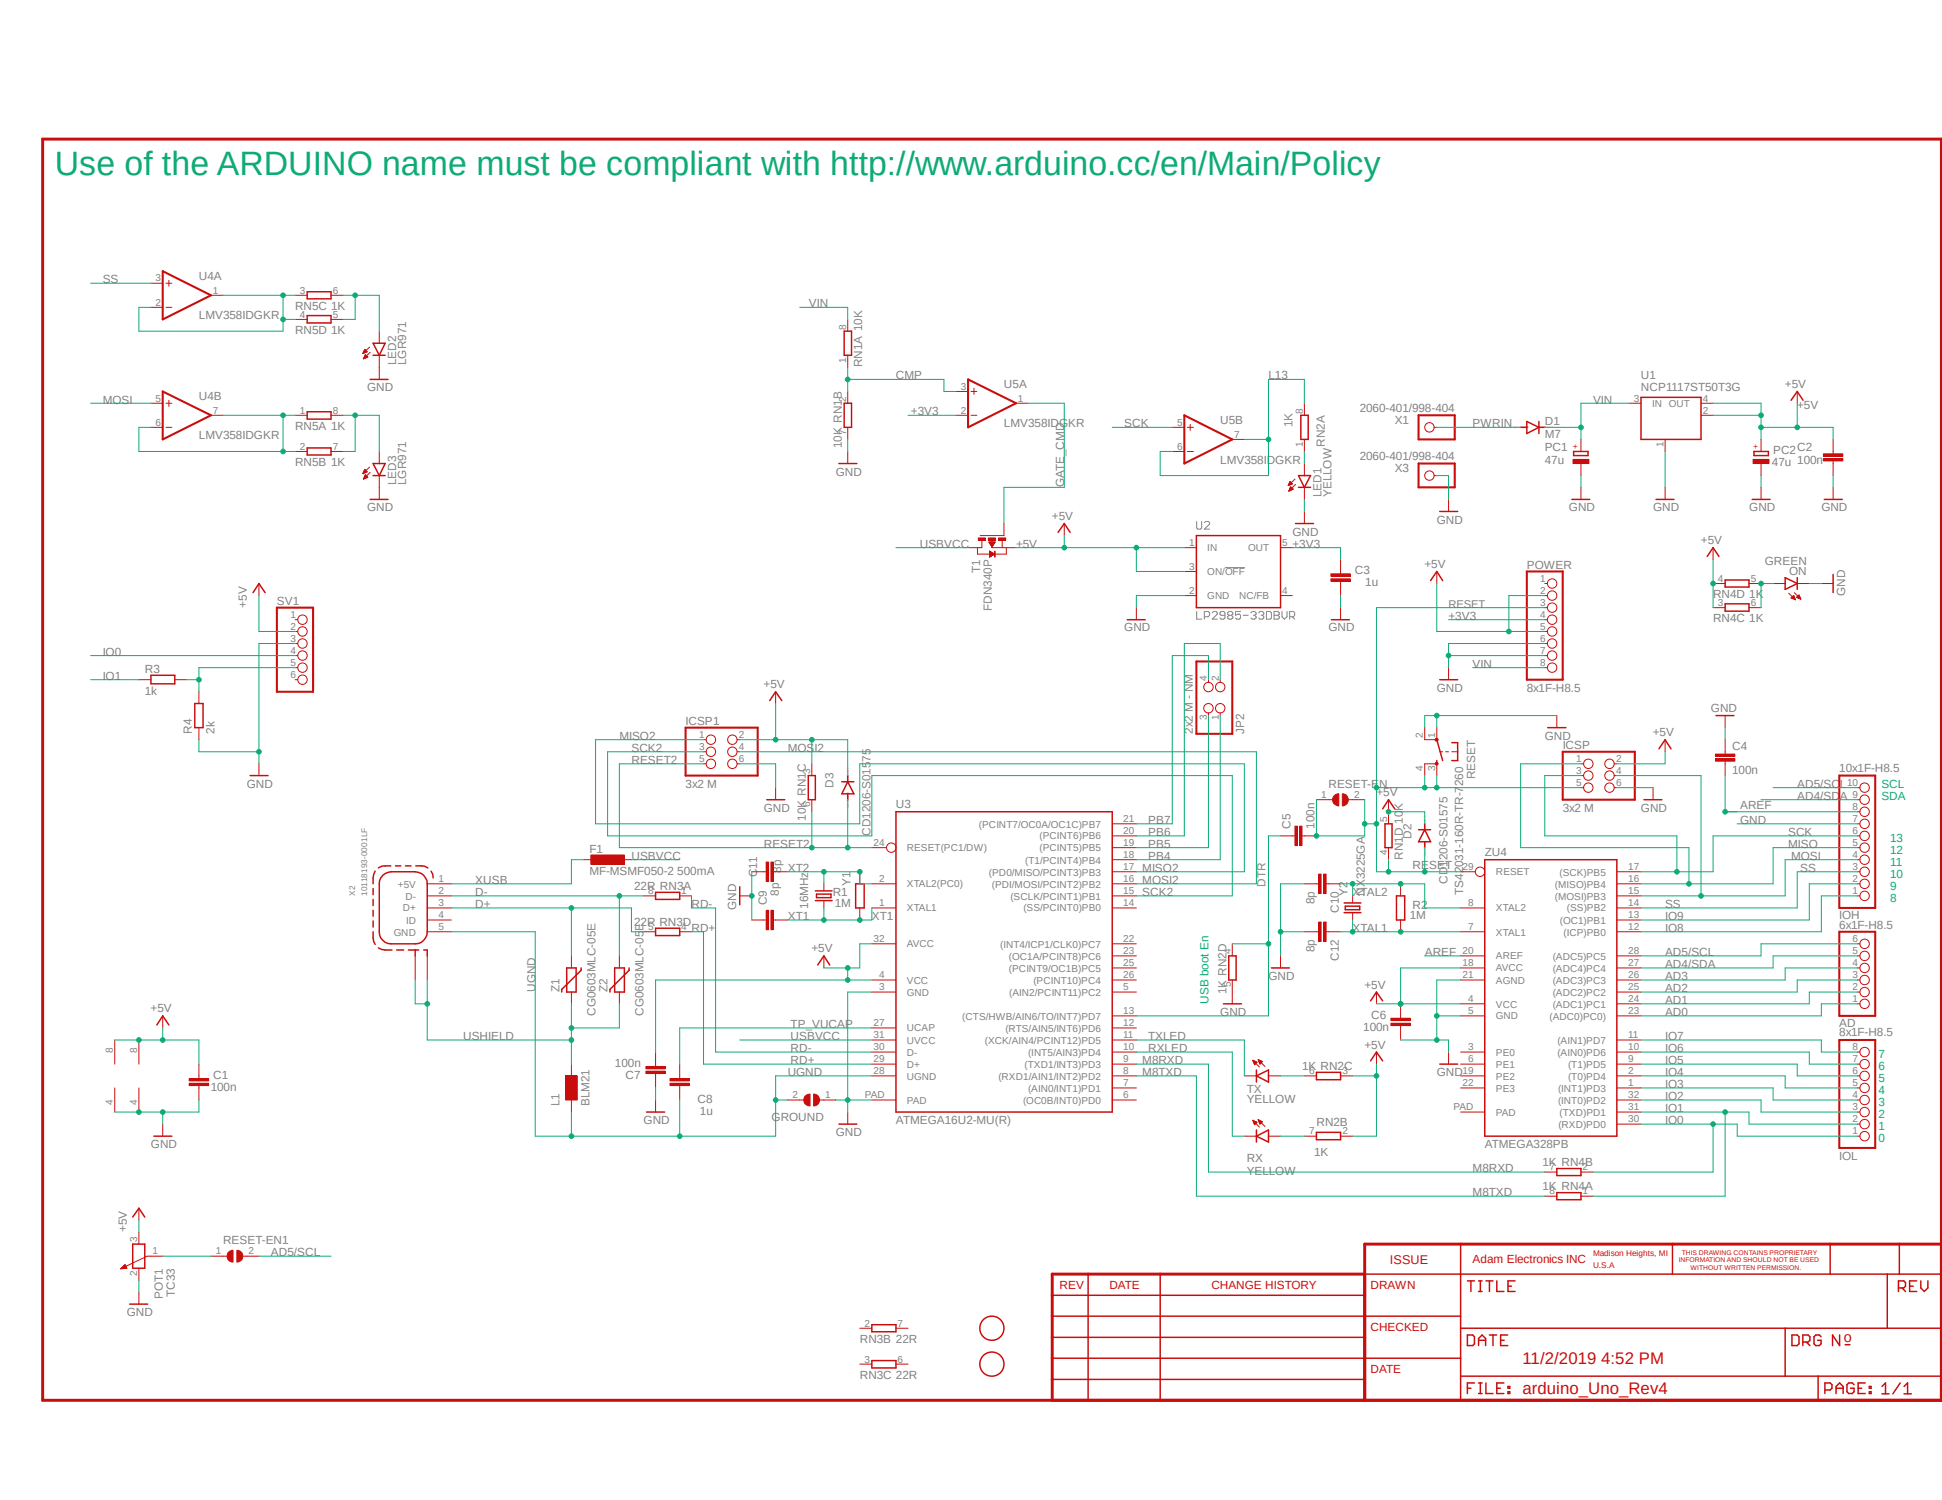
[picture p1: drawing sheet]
<svg xmlns="http://www.w3.org/2000/svg" width="279mm" height="216mm" viewBox="0 0 279 216" stroke-linecap="round" stroke-linejoin="round" font-family="sans-serif">
<defs><g id="words">
<text font-size="4.9" fill="#0dab76" x="7.9" y="25.2">Use of the ARDUINO name must be compliant with http://www.arduino.cc/en/Main/Policy</text>
<g font-size="2.4" fill="#c90d0c">
<text x="219" y="196.4">11/2/2019 4:52 PM</text>
<text x="219" y="200.7">arduino_Uno_Rev4</text>
</g>
<text font-size="2.1" fill="#c90d0c" x="265.3" y="193.1">o</text>
<text font-size="1.8" fill="#c90d0c" x="200" y="181.9">ISSUE</text>
<g font-size="1.7" fill="#808080">
<text x="14.8" y="40.8">SS</text>
<text x="28.6" y="40.3">U4A</text>
<text x="28.6" y="46">LMV358IDGKR</text>
<text x="42.5" y="44.6">RN5C 1K</text>
<text x="116.4" y="44.2">VIN</text>
<text x="42.5" y="48">RN5D 1K</text>
<text x="57" y="52.5" transform="rotate(-90 57 52.5)">LED2</text>
<text x="58.4" y="52.5" transform="rotate(-90 58.4 52.5)">LGR971</text>
<text x="124" y="52.9" transform="rotate(-90 124 52.9)">RN1A 10K</text>
<text x="14.8" y="58.1">MOSI</text>
<text x="28.6" y="57.6">U4B</text>
<text x="52.8" y="56.3">GND</text>
<text x="128.9" y="54.6">CMP</text>
<text x="131.1" y="59.8">+3V3</text>
<text x="144.4" y="55.9">U5A</text>
<text x="182.5" y="54.6">L13</text>
<text x="195.6" y="59.3">2060-401/998-404</text>
<text x="229.2" y="58.1">VIN</text>
<text x="236.1" y="56.3">NCP1117ST50T3G</text>
<text x="236.1" y="54.6">U1</text>
<text x="256.8" y="55.8">+5V</text>
<text x="258.6" y="58.9">+5V</text>
<text x="28.6" y="63.2">LMV358IDGKR</text>
<text x="42.5" y="61.8">RN5A 1K</text>
<text x="121.1" y="64.5" transform="rotate(-90 121.1 64.5)">10K RN1B</text>
<text x="144.4" y="61.5">LMV358IDGKR</text>
<text x="161.8" y="61.5">SCK</text>
<text x="175.6" y="61.1">U5B</text>
<text x="186" y="61.5" transform="rotate(-90 186 61.5)">1K</text>
<text x="190.6" y="64.3" transform="rotate(-90 190.6 64.3)">RN2A</text>
<text x="200.7" y="61.1">X1</text>
<text x="211.9" y="61.5">PWRIN</text>
<text x="222.2" y="63.1">M7</text>
<text x="222.2" y="65">PC1</text>
<text x="222.2" y="61.2">D1</text>
<text x="255.1" y="65.3">PC2C2</text>
<text x="42.5" y="67.1">RN5B 1K</text>
<text x="57" y="69.8" transform="rotate(-90 57 69.8)">LED3</text>
<text x="58.4" y="69.8" transform="rotate(-90 58.4 69.8)">LGR971</text>
<text x="120.3" y="68.5">GND</text>
<text x="153.1" y="70.1" transform="rotate(-90 153.1 70.1)">GATE_CMD</text>
<text x="175.6" y="66.7">LMV358IDGKR</text>
<text x="190.1" y="71.5" transform="rotate(-90 190.1 71.5)">LED1</text>
<text x="191.6" y="71.5" transform="rotate(-90 191.6 71.5)">YELLOW</text>
<text x="195.6" y="66.2">2060-401/998-404</text>
<text x="200.7" y="68">X3</text>
<text x="222.2" y="66.7">47u</text>
<text x="254.9" y="67.1">47u 100n</text>
<text x="52.8" y="73.6">GND</text>
<text x="151.3" y="74.8">+5V</text>
<text x="186" y="77.1">GND</text>
<text x="206.7" y="75.4">GND</text>
<text x="225.7" y="73.6">GND</text>
<text x="237.8" y="73.6">GND</text>
<text x="251.7" y="73.6">GND</text>
<text x="262" y="73.6">GND</text>
<text x="132.3" y="78.8">USBVCC</text>
<text x="141" y="82.5" transform="rotate(-90 141 82.5)">T1</text>
<text x="146.2" y="78.8">+5V</text>
<text x="186" y="78.8">+3V3</text>
<text x="194.9" y="82.7">C3</text>
<text x="204.9" y="81.7">+5V</text>
<text x="219.7" y="81.8">POWER</text>
<text x="244.7" y="78.3">+5V</text>
<text x="253.9" y="81.3">GREEN</text>
<text x="257.4" y="82.8">ON</text>
<text x="35.5" y="87.5" transform="rotate(-90 35.5 87.5)">+5V</text>
<text x="39.8" y="87">SV1</text>
<text x="142.7" y="87.9" transform="rotate(-90 142.7 87.9)">FDN340P</text>
<text x="196.4" y="84.4">1u</text>
<text x="208.4" y="89.2">+3V3</text>
<text x="246.5" y="89.5">RN4C 1K</text>
<text x="246.5" y="86.1">RN4D 1K</text>
<text x="265.5" y="85.7" transform="rotate(-90 265.5 85.7)">GND</text>
<text x="14.8" y="94.4">IO0</text>
<text x="161.8" y="90.9">GND</text>
<text x="191.1" y="90.9">GND</text>
<text x="14.8" y="97.8">IO1</text>
<text x="20.8" y="100.1">1k</text>
<text x="20.8" y="96.8">R3</text>
<text x="109.9" y="99.1">+5V</text>
<text x="206.7" y="99.6">GND</text>
<text x="211.9" y="96.1">VIN</text>
<text x="219.7" y="99.6">8x1F-H8.5</text>
<text x="27.6" y="105.6" transform="rotate(-90 27.6 105.6)">R4</text>
<text x="30.9" y="105.6" transform="rotate(-90 30.9 105.6)">2k</text>
<text x="89.1" y="106.5">MISO2</text>
<text x="98.6" y="104.3">ICSP1</text>
<text x="171.6" y="105.6" transform="rotate(-90 171.6 105.6)">2x2 M - NM</text>
<text x="179" y="105.6" transform="rotate(-90 179 105.6)">JP2</text>
<text x="222.2" y="106.5">GND</text>
<text x="224.8" y="107.8">ICSP</text>
<text x="237.8" y="106">+5V</text>
<text x="246.2" y="102.5">GND</text>
<text x="249.2" y="107.9">C4</text>
<text x="35.5" y="113.4">GND</text>
<text x="90.8" y="109.9">RESET2</text>
<text x="90.8" y="108.2">SCK2</text>
<text x="98.6" y="113.4">3x2 M</text>
<text x="113.3" y="108.2">MOSI2</text>
<text x="119.9" y="113.4" transform="rotate(-90 119.9 113.4)">D3</text>
<text x="191.1" y="113.4">RESET-EN</text>
<text x="212.3" y="112.1" transform="rotate(-90 212.3 112.1)">RESET</text>
<text x="249.2" y="111.4">100n</text>
<text x="258.6" y="113.4">AD5/SCL</text>
<text x="264.6" y="111.2">10x1F-H8.5</text>
<text x="109.9" y="116.8">GND</text>
<text x="115.9" y="118.1" transform="rotate(-90 115.9 118.1)">10K RN1C</text>
<text x="128.9" y="116.3">U3</text>
<text x="165.2" y="118.6">PB7</text>
<text x="185.7" y="119.3" transform="rotate(-90 185.7 119.3)">C5</text>
<text x="189.1" y="119.3" transform="rotate(-90 189.1 119.3)">100n</text>
<text x="198" y="114.6">+5V</text>
<text x="224.8" y="116.8">3x2 M</text>
<text x="236.1" y="116.8">GND</text>
<text x="250.4" y="118.6">GND</text>
<text x="250.4" y="116.4">AREF</text>
<text x="258.6" y="115.1">AD4/SDA</text>
<text x="84.8" y="126">MF-MSMF050-2 500mA</text>
<text x="84.8" y="122.7">F1</text>
<text x="90.8" y="123.7">USBVCC</text>
<text x="109.9" y="122">RESET2</text>
<text x="112.4" y="125.6" transform="rotate(-90 112.4 125.6)">8p</text>
<text x="113.3" y="125.5">XT2</text>
<text x="125.3" y="120.3" transform="rotate(-90 125.3 120.3)">CD1206-S01575</text>
<text x="164.3" y="125.5">MISO2</text>
<text x="165.2" y="123.7">PB4</text>
<text x="165.2" y="122">PB5</text>
<text x="165.2" y="120.3">PB6</text>
<text x="201.8" y="123.7" transform="rotate(-90 201.8 123.7)">RN1D 10K</text>
<text x="203.1" y="120.7" transform="rotate(-90 203.1 120.7)">D2</text>
<text x="203.2" y="125.1">RESET</text>
<text x="213.6" y="123.2">ZU4</text>
<text x="257.3" y="120.3">SCK</text>
<text x="257.3" y="122">MISO</text>
<text x="257.7" y="123.7">MOSI</text>
<text x="259" y="125.5">SS</text>
<text x="68.4" y="128.9">D-</text>
<text x="68.4" y="130.7">D+</text>
<text x="68.4" y="127.2">XUSB</text>
<text x="91.2" y="128.1">22R RN3A</text>
<text x="99.5" y="130.7">RD-</text>
<text x="105.9" y="131" transform="rotate(-90 105.9 131)">GND</text>
<text x="108.9" y="126.3" transform="rotate(-90 108.9 126.3)">C11</text>
<text x="110.3" y="130.3" transform="rotate(-90 110.3 130.3)">C9</text>
<text x="112.1" y="128.9" transform="rotate(-90 112.1 128.9)">8p</text>
<text x="116.3" y="130.8" transform="rotate(-90 116.3 130.8)">16MHz</text>
<text x="119.8" y="129">R1</text>
<text x="120.1" y="130.5">1M</text>
<text x="122.3" y="127.5" transform="rotate(-90 122.3 127.5)">Y1</text>
<text x="164.3" y="127.2">MOSI2</text>
<text x="164.3" y="128.9">SCK2</text>
<text x="182.1" y="127.6" transform="rotate(-90 182.1 127.6)">DTR</text>
<text x="189.1" y="130.1" transform="rotate(-90 189.1 130.1)">8p</text>
<text x="192.6" y="131.4" transform="rotate(-90 192.6 131.4)">C10</text>
<text x="193.9" y="128.9" transform="rotate(-90 193.9 128.9)">Y2</text>
<text x="194.6" y="128.9">XTAL2</text>
<text x="196.3" y="128.9" transform="rotate(-90 196.3 128.9)">NX3225GA</text>
<text x="203.2" y="130.8">R2</text>
<text x="208.3" y="127.2" transform="rotate(-90 208.3 127.2)">CD1206-S01575</text>
<text x="210.5" y="128.8" transform="rotate(-90 210.5 128.8)">TS42031-160R-TR-7260</text>
<text x="239.6" y="130.7">SS</text>
<text x="91.2" y="133.3">22R RN3D</text>
<text x="99.5" y="134.1">RD+</text>
<text x="113.3" y="132.4">XT1</text>
<text x="116.8" y="137.1">+5V</text>
<text x="125.4" y="132.4">XT1</text>
<text x="189.1" y="137" transform="rotate(-90 189.1 137)">8p</text>
<text x="194.6" y="134.1">XTAL1</text>
<text x="202.8" y="132.2">1M</text>
<text x="205" y="137.6">AREF</text>
<text x="239.6" y="137.6">AD5/SCL</text>
<text x="239.6" y="134.1">IO8</text>
<text x="239.6" y="132.4">IO9</text>
<text x="264.6" y="133.6">6x1F-H8.5</text>
<text x="264.6" y="132.3">IOH</text>
<text x="77" y="142.8" transform="rotate(-90 77 142.8)">UGND</text>
<text x="80.5" y="142.8" transform="rotate(-90 80.5 142.8)">Z1</text>
<text x="87.4" y="142.8" transform="rotate(-90 87.4 142.8)">Z2</text>
<text x="176.4" y="143.1" transform="rotate(-90 176.4 143.1)">1K RN2D</text>
<text x="182.5" y="141.1">GND</text>
<text x="192.6" y="138.3" transform="rotate(-90 192.6 138.3)">C12</text>
<text x="196.3" y="142.3">+5V</text>
<text x="239.6" y="142.8">AD2</text>
<text x="239.6" y="141.1">AD3</text>
<text x="239.6" y="139.3">AD4/SDA</text>
<text x="21.7" y="145.7">+5V</text>
<text x="66.6" y="149.7">USHIELD</text>
<text x="85.7" y="146.2" transform="rotate(-90 85.7 146.2)">CG0603MLC-05E</text>
<text x="92.6" y="146.2" transform="rotate(-90 92.6 146.2)">CG0603MLC-05E</text>
<text x="113.7" y="149.7">USBVCC</text>
<text x="113.7" y="148">TP_VUCAP</text>
<text x="165.2" y="149.7">TXLED</text>
<text x="175.6" y="146.2">GND</text>
<text x="196.1" y="148.4">100n</text>
<text x="197.3" y="146.6">C6</text>
<text x="239.6" y="146.2">AD0</text>
<text x="239.6" y="144.5">AD1</text>
<text x="239.6" y="149.7">IO7</text>
<text x="264.6" y="149.2">8x1F-H8.5</text>
<text x="264.6" y="147.9">AD</text>
<text x="30.7" y="155.3">C1</text>
<text x="88.5" y="153.6">100n</text>
<text x="90" y="155.3">C7</text>
<text x="113.3" y="154.9">UGND</text>
<text x="113.7" y="151.4">RD-</text>
<text x="113.7" y="153.2">RD+</text>
<text x="164.3" y="153.2">M8RXD</text>
<text x="164.3" y="154.9">M8TXD</text>
<text x="165.2" y="151.4">RXLED</text>
<text x="187.3" y="154">1K RN2C</text>
<text x="196.3" y="150.9">+5V</text>
<text x="206.7" y="154.9">GND</text>
<text x="239.6" y="154.9">IO4</text>
<text x="239.6" y="153.2">IO5</text>
<text x="239.6" y="151.4">IO6</text>
<text x="30.3" y="157">100n</text>
<text x="80.5" y="159.2" transform="rotate(-90 80.5 159.2)">L1</text>
<text x="84.8" y="159.2" transform="rotate(-90 84.8 159.2)">BLM21</text>
<text x="92.6" y="161.8">GND</text>
<text x="100.4" y="158.7">C8</text>
<text x="100.7" y="160.5">1u</text>
<text x="111" y="161.3">GROUND</text>
<text x="128.9" y="161.8">ATMEGA16U2-MU(R)</text>
<text x="179.4" y="158.7">YELLOW</text>
<text x="179.4" y="157.3">TX</text>
<text x="239.6" y="158.3">IO2</text>
<text x="239.6" y="160.1">IO1</text>
<text x="239.6" y="161.8">IO0</text>
<text x="239.6" y="156.6">IO3</text>
<text x="21.7" y="165.2">GND</text>
<text x="120.3" y="163.5">GND</text>
<text x="179.4" y="167.2">RX</text>
<text x="189.1" y="166.5">1K</text>
<text x="189.4" y="162.1">RN2B</text>
<text x="213.6" y="165.2">ATMEGA328PB</text>
<text x="221.9" y="167.8">1K RN4B</text>
<text x="264.6" y="166.9">IOL</text>
<text x="179.4" y="169.1">YELLOW</text>
<text x="211.9" y="168.7">M8RXD</text>
<text x="211.9" y="172.2">M8TXD</text>
<text x="221.9" y="171.3">1K RN4A</text>
<text x="18.2" y="177.3" transform="rotate(-90 18.2 177.3)">+5V</text>
<text x="32.1" y="179.1">RESET-EN1</text>
<text x="39" y="180.8">AD5/SCL</text>
<text x="18.2" y="189.4">GND</text>
<text x="23.4" y="186.9" transform="rotate(-90 23.4 186.9)">POT1</text>
<text x="25.1" y="186.6" transform="rotate(-90 25.1 186.6)">TC33</text>
<text x="123.7" y="193.2">RN3B 22R</text>
<text x="123.7" y="198.5">RN3C 22R</text>
</g>
<g font-size="1.7" fill="#0dab76">
<text x="270.7" y="113.4">SCL</text>
<text x="270.7" y="115.1">SDA</text>
<text x="271.9" y="124.6">11</text>
<text x="271.9" y="122.9">12</text>
<text x="271.9" y="121.2">13</text>
<text x="271.9" y="129.8">8</text>
<text x="271.9" y="128.1">9</text>
<text x="271.9" y="126.4">10</text>
<text x="173.9" y="144.5" transform="rotate(-90 173.9 144.5)">USB boot En</text>
<text x="270.3" y="155.7">5</text>
<text x="270.3" y="154">6</text>
<text x="270.3" y="152.3">7</text>
<text x="270.3" y="160.9">2</text>
<text x="270.3" y="159.2">3</text>
<text x="270.3" y="157.5">4</text>
<text x="270.3" y="164.4">0</text>
<text x="270.3" y="162.6">1</text>
</g>
<g font-size="1.7" fill="#c90d0c">
<text x="152.4" y="185.5">REV</text>
<text x="159.6" y="185.5">DATE</text>
<text x="174.3" y="185.5">CHANGE HISTORY</text>
<text x="197.2" y="185.5">DRAWN</text>
<text x="211.9" y="181.8">Adam Electronics INC</text>
<text x="197.2" y="191.6">CHECKED</text>
<text x="197.2" y="197.7">DATE</text>
</g>
<text font-size="1.6" fill="#808080" x="208.4" y="87.5">RESET</text>
<g font-size="1.4" fill="#808080">
<text x="22.4" y="40.5">3</text>
<text x="22.4" y="44">2</text>
<text x="30.6" y="42.2">1</text>
<text x="43.1" y="42.2">3</text>
<text x="43.1" y="45.7">4</text>
<text x="47.9" y="42.2">6</text>
<text x="47.9" y="45.7">5</text>
<text x="121.8" y="47.5" transform="rotate(-90 121.8 47.5)">8</text>
<text x="121.8" y="52.2" transform="rotate(-90 121.8 52.2)">1</text>
<text x="22.4" y="57.8">5</text>
<text x="30.6" y="59.6">7</text>
<text x="43.1" y="59.6">1</text>
<text x="47.9" y="59.6">8</text>
<text x="121.8" y="57.8" transform="rotate(-90 121.8 57.8)">2</text>
<text x="138.2" y="59.6">2</text>
<text x="138.2" y="56.1">3</text>
<text x="146.4" y="57.8">1</text>
<text x="187.5" y="59.6" transform="rotate(-90 187.5 59.6)">8</text>
<text x="235" y="57.8">3</text>
<text x="237.7" y="58.6">IN OUT</text>
<text x="245" y="57.8">4</text>
<text x="245" y="59.6">2</text>
<text x="22.4" y="61.3">6</text>
<text x="43.1" y="64.7">2</text>
<text x="47.9" y="64.7">7</text>
<text x="121.8" y="62.6" transform="rotate(-90 121.8 62.6)">7</text>
<text x="169.3" y="64.7">6</text>
<text x="169.3" y="61.3">5</text>
<text x="177.6" y="63">7</text>
<text x="187.5" y="64.3" transform="rotate(-90 187.5 64.3)">1</text>
<text x="239.3" y="64.3" transform="rotate(-90 239.3 64.3)">1</text>
<text x="171.1" y="78.6">1</text>
<text x="171.1" y="82">3</text>
<text x="173.7" y="79.3">IN</text>
<text x="173.7" y="82.8">ON/OFF</text>
<text x="179.6" y="79.3">OUT</text>
<text x="184.5" y="78.6">5</text>
<text x="221.6" y="83.7">1</text>
<text x="247.1" y="83.7">4</text>
<text x="251.9" y="83.7">5</text>
<text x="41.8" y="88.9">1</text>
<text x="171.1" y="85.5">2</text>
<text x="173.7" y="86.2">GND</text>
<text x="178.3" y="86.3">NC/FB</text>
<text x="184.5" y="85.5">4</text>
<text x="221.6" y="85.5">2</text>
<text x="221.6" y="87.2">3</text>
<text x="221.6" y="88.9">4</text>
<text x="247.1" y="87.2">3</text>
<text x="251.9" y="87.2">6</text>
<text x="41.8" y="90.7">2</text>
<text x="41.8" y="92.4">3</text>
<text x="41.8" y="94.1">4</text>
<text x="41.8" y="95.8">5</text>
<text x="221.6" y="90.7">5</text>
<text x="221.6" y="92.4">6</text>
<text x="221.6" y="94.1">7</text>
<text x="221.6" y="95.8">8</text>
<text x="41.8" y="97.6">6</text>
<text x="173.6" y="98" transform="rotate(-90 173.6 98)">4</text>
<text x="175.3" y="98" transform="rotate(-90 175.3 98)">2</text>
<text x="100.6" y="106.2">1</text>
<text x="100.6" y="108">3</text>
<text x="106.3" y="106.2">2</text>
<text x="106.3" y="108">4</text>
<text x="173.6" y="103.7" transform="rotate(-90 173.6 103.7)">3</text>
<text x="175.3" y="103.7" transform="rotate(-90 175.3 103.7)">1</text>
<text x="204.7" y="106.2" transform="rotate(-90 204.7 106.2)">2</text>
<text x="206.5" y="106.2" transform="rotate(-90 206.5 106.2)">1</text>
<text x="100.6" y="109.7">5</text>
<text x="106.3" y="109.7">6</text>
<text x="116.5" y="111.4" transform="rotate(-90 116.5 111.4)">3</text>
<text x="204.7" y="111" transform="rotate(-90 204.7 111)">4</text>
<text x="206.5" y="111" transform="rotate(-90 206.5 111)">3</text>
<text x="226.8" y="109.7">1</text>
<text x="226.8" y="111.4">3</text>
<text x="226.8" y="113.2">5</text>
<text x="232.5" y="109.7">2</text>
<text x="232.5" y="111.4">4</text>
<text x="232.5" y="113.2">6</text>
<text x="265.7" y="113.2">10</text>
<text x="116.5" y="116.2" transform="rotate(-90 116.5 116.2)">6</text>
<text x="140.8" y="119.1">(PCINT7/OC0A/OC1C)PB7</text>
<text x="161.6" y="118.3">21</text>
<text x="190.1" y="114.9">1</text>
<text x="194.8" y="114.9">2</text>
<text x="199.6" y="118.3" transform="rotate(-90 199.6 118.3)">5</text>
<text x="266.5" y="118.3">7</text>
<text x="266.5" y="116.6">8</text>
<text x="266.5" y="114.9">9</text>
<text x="125.7" y="121.8">24</text>
<text x="130.5" y="122.6">RESET(PC1/DW)</text>
<text x="147.5" y="124.3">(T1/PCINT4)PB4</text>
<text x="149.6" y="122.6">(PCINT5)PB5</text>
<text x="149.6" y="120.8">(PCINT6)PB6</text>
<text x="161.6" y="121.8">19</text>
<text x="161.6" y="120.1">20</text>
<text x="161.6" y="125.2">17</text>
<text x="161.6" y="123.5">18</text>
<text x="199.6" y="123.1" transform="rotate(-90 199.6 123.1)">4</text>
<text x="210.4" y="125.2">29</text>
<text x="215.2" y="126">RESET</text>
<text x="234.2" y="125.2">17</text>
<text x="266.5" y="125.2">3</text>
<text x="266.5" y="123.5">4</text>
<text x="266.5" y="121.8">5</text>
<text x="266.5" y="120.1">6</text>
<text x="57.2" y="127.8">+5V</text>
<text x="58" y="131.2">D+</text>
<text x="58.3" y="129.5">D-</text>
<text x="63.1" y="127">1</text>
<text x="63.1" y="128.7">2</text>
<text x="63.1" y="130.4">3</text>
<text x="93.3" y="128.7">8</text>
<text x="98" y="128.7">1</text>
<text x="126.5" y="130.4">1</text>
<text x="126.5" y="127">2</text>
<text x="130.5" y="131.2">XTAL1</text>
<text x="130.5" y="127.7">XTAL2(PC0)</text>
<text x="142.3" y="126">(PD0/MISO/PCINT3)PB3</text>
<text x="142.7" y="127.8">(PDI/MOSI/PCINT2)PB2</text>
<text x="145.4" y="129.5">(SCLK/PCINT1)PB1</text>
<text x="147.2" y="131.2">(SS/PCINT0)PB0</text>
<text x="161.6" y="127">16</text>
<text x="161.6" y="128.7">15</text>
<text x="161.6" y="130.4">14</text>
<text x="211.2" y="130.4">8</text>
<text x="215.2" y="131.2">XTAL2</text>
<text x="223.7" y="127.8">(MISO)PB4</text>
<text x="223.7" y="129.5">(MOSI)PB3</text>
<text x="224.4" y="126">(SCK)PB5</text>
<text x="225.4" y="131.2">(SS)PB2</text>
<text x="234.2" y="127">16</text>
<text x="234.2" y="128.7">15</text>
<text x="234.2" y="130.4">14</text>
<text x="266.5" y="128.7">1</text>
<text x="266.5" y="127">2</text>
<text x="56.6" y="134.7">GND</text>
<text x="58.4" y="132.9">ID</text>
<text x="63.1" y="133.9">5</text>
<text x="63.1" y="132.2">4</text>
<text x="93.3" y="133.9">5</text>
<text x="98" y="133.9">4</text>
<text x="125.7" y="135.6">32</text>
<text x="130.5" y="136.4">AVCC</text>
<text x="143.9" y="136.4">(INT4/ICP1/CLK0)PC7</text>
<text x="161.6" y="135.6">22</text>
<text x="161.6" y="137.3">23</text>
<text x="177.1" y="137.3" transform="rotate(-90 177.1 137.3)">4</text>
<text x="210.4" y="137.3">20</text>
<text x="211.2" y="133.9">7</text>
<text x="215.2" y="134.7">XTAL1</text>
<text x="224.4" y="132.9">(OC1)PB1</text>
<text x="225" y="134.7">(ICP)PB0</text>
<text x="234.2" y="137.3">28</text>
<text x="234.2" y="133.9">12</text>
<text x="234.2" y="132.2">13</text>
<text x="266.5" y="137.3">5</text>
<text x="266.5" y="135.6">6</text>
<text x="126.5" y="142.5">3</text>
<text x="126.5" y="140.8">4</text>
<text x="130.5" y="143.3">GND</text>
<text x="130.5" y="141.6">VCC</text>
<text x="145.2" y="138.1">(OC1A/PCINT8)PC6</text>
<text x="145.2" y="139.9">(PCINT9/OC1B)PC5</text>
<text x="145.2" y="143.3">(AIN2/PCINT11)PC2</text>
<text x="148.7" y="141.6">(PCINT10)PC4</text>
<text x="161.6" y="142.5">5</text>
<text x="161.6" y="139.1">25</text>
<text x="161.6" y="140.8">26</text>
<text x="177.1" y="142.1" transform="rotate(-90 177.1 142.1)">5</text>
<text x="210.4" y="140.8">21</text>
<text x="210.4" y="139.1">18</text>
<text x="215.2" y="141.6">AGND</text>
<text x="215.2" y="138.1">AREF</text>
<text x="215.2" y="139.8">AVCC</text>
<text x="223.4" y="143.3">(ADC2)PC2</text>
<text x="223.4" y="141.6">(ADC3)PC3</text>
<text x="223.4" y="139.9">(ADC4)PC4</text>
<text x="223.4" y="138.1">(ADC5)PC5</text>
<text x="234.2" y="142.5">25</text>
<text x="234.2" y="140.8">26</text>
<text x="234.2" y="139.1">27</text>
<text x="266.5" y="142.5">2</text>
<text x="266.5" y="140.8">3</text>
<text x="266.5" y="139.1">4</text>
<text x="125.7" y="147.7">27</text>
<text x="125.7" y="149.4">31</text>
<text x="130.5" y="148.5">UCAP</text>
<text x="138.4" y="146.8">(CTS/HWB/AIN6/TO/INT7)PD7</text>
<text x="144.7" y="148.5">(RTS/AIN5/INT6)PD6</text>
<text x="161.6" y="146">13</text>
<text x="161.6" y="147.7">12</text>
<text x="161.6" y="149.4">11</text>
<text x="211.2" y="146">5</text>
<text x="211.2" y="144.3">4</text>
<text x="215.2" y="146.7">GND</text>
<text x="215.2" y="145">VCC</text>
<text x="222.9" y="146.8">(ADC0)PC0)</text>
<text x="223.4" y="145">(ADC1)PC1</text>
<text x="234.2" y="146">23</text>
<text x="234.2" y="144.3">24</text>
<text x="234.2" y="149.4">11</text>
<text x="266.5" y="144.3">1</text>
<text x="16.3" y="151.6" transform="rotate(-90 16.3 151.6)">8</text>
<text x="19.7" y="151.6" transform="rotate(-90 19.7 151.6)">8</text>
<text x="125.7" y="152.9">29</text>
<text x="125.7" y="151.2">30</text>
<text x="125.7" y="154.6">28</text>
<text x="130.5" y="153.7">D+</text>
<text x="130.5" y="151.9">D-</text>
<text x="130.5" y="155.4">UGND</text>
<text x="130.5" y="150.2">UVCC</text>
<text x="141.7" y="150.2">(XCK/AIN4/PCINT12)PD5</text>
<text x="143.6" y="155.4">(RXD1/AIN1/INT2)PD2</text>
<text x="147.4" y="153.7">(TXD1/INT3)PD3</text>
<text x="147.9" y="151.9">(INT5/AIN3)PD4</text>
<text x="161.6" y="151.2">10</text>
<text x="161.6" y="154.6">8</text>
<text x="161.6" y="152.9">9</text>
<text x="188.3" y="154.6">6</text>
<text x="193.1" y="154.6">3</text>
<text x="210.4" y="154.6">19</text>
<text x="211.2" y="151.2">3</text>
<text x="211.2" y="152.9">6</text>
<text x="215.2" y="151.9">PE0</text>
<text x="215.2" y="153.7">PE1</text>
<text x="215.2" y="155.4">PE2</text>
<text x="224.1" y="151.9">(AIN0)PD6</text>
<text x="224.1" y="150.2">(AIN1)PD7</text>
<text x="225.6" y="155.4">(T0)PD4</text>
<text x="225.6" y="153.7">(T1)PD5</text>
<text x="234.2" y="151.2">10</text>
<text x="234.2" y="154.6">2</text>
<text x="234.2" y="152.9">9</text>
<text x="266.5" y="154.6">6</text>
<text x="266.5" y="152.9">7</text>
<text x="266.5" y="151.2">8</text>
<text x="16.3" y="159" transform="rotate(-90 16.3 159)">4</text>
<text x="19.7" y="159" transform="rotate(-90 19.7 159)">4</text>
<text x="114" y="158.1">2</text>
<text x="118.7" y="158.1">1</text>
<text x="124.4" y="158.1">PAD</text>
<text x="130.5" y="158.8">PAD</text>
<text x="147.2" y="158.9">(OC0B/INT0)PD0</text>
<text x="147.9" y="157.1">(AIN0/INT1)PD1</text>
<text x="161.6" y="156.4">7</text>
<text x="161.6" y="158.1">6</text>
<text x="209.1" y="159.8">PAD</text>
<text x="210.4" y="156.4">22</text>
<text x="215.2" y="157.1">PE3</text>
<text x="215.2" y="160.6">PAD</text>
<text x="224.2" y="158.9">(INT0)PD2</text>
<text x="224.2" y="157.1">(INT1)PD3</text>
<text x="224.4" y="160.6">(TXD)PD1</text>
<text x="234.2" y="158.1">32</text>
<text x="234.2" y="156.4">1</text>
<text x="234.2" y="161.5">30</text>
<text x="234.2" y="159.8">31</text>
<text x="266.5" y="161.5">2</text>
<text x="266.5" y="159.8">3</text>
<text x="266.5" y="158.1">4</text>
<text x="266.5" y="156.4">5</text>
<text x="188.3" y="163.3">7</text>
<text x="193.1" y="163.3">2</text>
<text x="224.2" y="162.4">(RXD)PD0</text>
<text x="266.5" y="163.3">1</text>
<text x="222.9" y="171.9">8</text>
<text x="222.9" y="168.4">7</text>
<text x="227.7" y="171.9">1</text>
<text x="227.7" y="168.4">2</text>
<text x="19.7" y="178.8" transform="rotate(-90 19.7 178.8)">3</text>
<text x="19.7" y="183.6" transform="rotate(-90 19.7 183.6)">2</text>
<text x="21.9" y="180.6">1</text>
<text x="31" y="180.6">1</text>
<text x="35.8" y="180.6">2</text>
<text x="124.4" y="190.9">2</text>
<text x="129.1" y="190.9">7</text>
<text x="124.4" y="196.1">3</text>
<text x="129.1" y="196.1">6</text>
</g>
<g font-size="1.2" fill="#c90d0c">
<text x="227" y="64.7" transform="rotate(-90 227 64.7)">+</text>
<text x="253" y="64.7" transform="rotate(-90 253 64.7)">+</text>
<text x="229.2" y="180.8">Madison Heights, MI</text>
<text x="229.2" y="182.5">U.S.A</text>
</g>
<g font-size="1.2" fill="#808080">
<text x="51.1" y="128.9" transform="rotate(-90 51.1 128.9)">X2</text>
<text x="52.8" y="128.9" transform="rotate(-90 52.8 128.9)">10118193-0001LF</text>
</g>
<g font-size="1" fill="#c90d0c">
<text x="241.5" y="181.7">INFORMATION AND SHOULD NOT BE USED</text>
<text x="241.9" y="180.6">THIS DRAWING CONTAINS PROPRIETARY</text>
<text x="243.2" y="182.8">WITHOUT WRITTEN PERMISSION.</text>
</g>
<g font-size=".4" fill="#ffba08">
<text x="217.7" y="61.6">SpiceOrder 1</text>
<text x="221.1" y="61.6">SpiceOrder 2</text>
<text x="122.1" y="112.8" transform="rotate(-90 122.1 112.8)">SpiceOrder 2</text>
<text x="122.1" y="116.3" transform="rotate(-90 122.1 116.3)">SpiceOrder 1</text>
<text x="205.1" y="119.7" transform="rotate(-90 205.1 119.7)">SpiceOrder 2</text>
<text x="205.1" y="123.2" transform="rotate(-90 205.1 123.2)">SpiceOrder 1</text>
</g>
</g></defs>
<path d="M5.8 19.8l273.6 182.1M279.4 19.9l-273.6 182.1" fill="none" stroke="#fff" stroke-width=".14"/>
<g fill="none" stroke="#808080" stroke-width=".14">
<path d="M172.2 75.1v.9l.1 .2h.4l.2-.2v-.9M173.3 75.2l.2-.1h.3l.2 .1v.2l-.7 .8h.7M172.2 88v1.1h.7M173.3 88.8h.5l.2-.2v-.4l-.2-.2h-.5v1.1M174.4 88.2l.2-.2h.4l.1 .4-.7 .7h.7M176.2 88.6h-.5l-.2-.2 .2-.4h.4l.1 .2v.7l-.1 .2h-.4l-.2-.2M176.2 81.7h2.9M176.8 88.6l-.2 .2v.1l.2 .2h.4l.2-.2v-.1l-.2-.2M176.8 88.6l-.2-.2v-.2l.2-.2h.4l.2 .2v.2l-.2 .2M176.8 88.6h.4M178.5 88h-.7v.6l.3-.2h.2l.2 .2v.3l-.2 .2h-.4l-.1-.2M178.9 88.6h.7"/>
<path d="M180 88.2l.2-.2h.3l.2 .2v.2l-.2 .2M180.3 88.6h.2M180.5 88.6l.2 .2v.1l-.2 .2h-.3l-.2-.2M181.1 88.2l.2-.2h.4l.1 .2v.2l-.1 .2M181.4 88.6h.3M181.7 88.6l.1 .2v.1l-.1 .2h-.4l-.2-.2M182.2 88h.6l.1 .2v.7l-.1 .2h-.6zM183.3 88h.6l.2 .2v.2l-.2 .2 .2 .2v.1l-.2 .2h-.6zM183.3 88.6h.6M184.4 88v.8l.4 .3 .4-.3v-.8M185.5 88.8h.6l.2-.2v-.4l-.2-.2h-.6v1.1M185.9 88.8l.4 .3"/>
</g>
<path d="M226.4 65h2.1v.6h-2.1zM262.5 71.9h2.5M205.8 83.6l.9-1.3 .9 1.3M207.1 97.8h2.6M198.9 116.4l.9-1.3 .9 1.3M236.5 115.1h2.6M238.7 107.8l.9-1.3 .8 1.3M182.9 139.3h2.6M213.6 123.7h19v39.8h-19zM197.2 144.1l.8-1.3 .9 1.3M207.1 153.2h2.6" fill="none" stroke="#c90d0c" stroke-width=".21"/>
<g fill="none" stroke="#c90d0c" stroke-width=".14">
<path d="M262.3 65.3h2.8v.4h-2.8zM262.3 66h2.8v.3h-2.8zM263.7 63.2v2.1M263.7 66.4v2.1M263.7 70.1v1.8M206.7 82.3v1.7M208.4 96.1v1.7M199.8 115.1v1.7M227.5 109.9h.3M227.5 111.6h.3M227.5 113.4h.3M232.2 109.9h.4"/>
<path d="M232.2 111.6h.4M232.2 113.4h.4M237.8 113.4v1.7M239.6 106.5v1.7M267.2 113.4h.4M267.2 118.6h.4M267.2 116.8h.4M267.2 115.1h.4M184.2 137.6v1.7M210.1 139.3h3.5M210.1 137.6h3.5M210.1 134.1h3.5"/>
<path d="M210.1 125.5h2.2M210.1 130.7h3.5M232.6 139.3h3.5M232.6 137.6h3.5M232.6 134.1h3.5M232.6 127.2h3.5M232.6 128.9h3.5M232.6 132.4h3.5M232.6 125.5h3.5M232.6 130.7h3.5M267.2 139.3h.4M267.2 137.6h.4"/>
<path d="M267.2 127.2h.4M267.2 128.9h.4M267.2 125.5h.4M267.2 123.7h.4M267.2 122h.4M267.2 120.3h.4M267.2 135.8h.4M198 142.8v1.7M208.4 151.4v1.8M210.1 146.2h3.5M210.1 144.5h3.5M210.1 141.1h3.5"/>
<path d="M210.1 151.4h3.5M210.1 156.6h3.5M210.1 154.9h3.5M210.1 153.2h3.5M232.6 146.2h3.5M232.6 144.5h3.5M232.6 142.8h3.5M232.6 141.1h3.5M232.6 151.4h3.5M232.6 149.7h3.5M232.6 158.3h3.5M232.6 156.6h3.5"/>
<path d="M232.6 154.9h3.5M232.6 153.2h3.5M267.2 144.5h.4M267.2 142.8h.4M267.2 141.1h.4M267.2 151.4h.4M267.2 158.3h.4M267.2 156.6h.4M267.2 154.9h.4M267.2 153.2h.4M210.1 160.1h3.5M232.6 161.8h3.5"/>
<path d="M232.6 160.1h3.5M267.2 161.8h.4M267.2 160.1h.4M267.2 163.5h.4"/>
<circle cx="228.5" cy="111.6" r=".68"/>
<circle cx="228.5" cy="113.4" r=".68"/>
<circle cx="228.5" cy="109.9" r=".68"/>
<circle cx="231.6" cy="111.6" r=".68"/>
<circle cx="231.6" cy="113.4" r=".68"/>
<circle cx="231.6" cy="109.9" r=".68"/>
<circle cx="268.3" cy="116.8" r=".68"/>
<circle cx="268.3" cy="115.1" r=".68"/>
<circle cx="268.3" cy="118.6" r=".68"/>
<circle cx="268.3" cy="113.4" r=".68"/>
<circle cx="212.9" cy="125.5" r=".68"/>
<circle cx="268.3" cy="127.2" r=".68"/>
<circle cx="268.3" cy="120.3" r=".68"/>
<circle cx="268.3" cy="123.7" r=".68"/>
<circle cx="268.3" cy="122" r=".68"/>
<circle cx="268.3" cy="139.3" r=".68"/>
<circle cx="268.3" cy="125.5" r=".68"/>
<circle cx="268.3" cy="137.6" r=".68"/>
<circle cx="268.3" cy="135.8" r=".68"/>
<circle cx="268.3" cy="128.9" r=".68"/>
<circle cx="268.3" cy="141.1" r=".68"/>
<circle cx="268.3" cy="144.5" r=".68"/>
<circle cx="268.3" cy="158.3" r=".68"/>
<circle cx="268.3" cy="154.9" r=".68"/>
<circle cx="268.3" cy="153.2" r=".68"/>
<circle cx="268.3" cy="142.8" r=".68"/>
<circle cx="268.3" cy="156.6" r=".68"/>
<circle cx="268.3" cy="151.4" r=".68"/>
<circle cx="268.3" cy="161.8" r=".68"/>
<circle cx="268.3" cy="163.5" r=".68"/>
<circle cx="268.3" cy="160.1" r=".68"/>
</g>
<path d="M224.8 108.2h10.4v6.9h-10.4zM264.6 111.6h5.2v19.1h-5.2zM264.6 134.1h5.2v12.1h-5.2zM264.6 149.7h5.2v15.5h-5.2z" fill="none" stroke="#c90d0c" stroke-width=".3"/>
<path d="M262.3 65.5h2.8M262.3 66.2h2.8" fill="none" stroke="#c90d0c" stroke-width=".34"/>
<path d="M226.3 66.1h2.3v.6h-2.3z" fill-rule="evenodd" fill="#c90d0c"/>
<path d="M226.3 66.1h2.3v.6h-2.3zM227.5 63.2v1.8M227.5 66.7v1.8" fill="none" stroke="#c90d0c" stroke-width=".14"/>
<path d="M252.3 65h2.1v.6h-2.1z" fill="none" stroke="#c90d0c" stroke-width=".21"/>
<path d="M252.2 66.1h2.3v.6h-2.3z" fill-rule="evenodd" fill="#c90d0c"/>
<g fill="none" stroke="#c90d0c" stroke-width=".14">
<path d="M234.4 58h1.7M244.7 58h1.8M244.7 59.8h1.8M208.4 71.9v1.7M227.5 70.1v1.8M239.6 63.2v1.8M239.6 70.1v1.8M246.5 78.8v1.7M252.2 66.1h2.3v.6h-2.3zM253.4 63.2v1.8M253.4 66.7v1.8M253.4 70.1v1.8"/>
<path d="M255.1 84h1.7M257.3 85.4l1 .9M257.7 86.1h.5M257.8 86.1h.4M257.8 86h.3M257.8 85.9h.3M257.9 85.9h.2M257.9 86.1h.3M258 85.8h.1M258 86.2h.2M258 85.7h.1M258.1 85.7l-.4 .4 .6 .2"/>
<path d="M258.1 85.7l.2 .6M258.1 85.3l1 .9M258.1 86.3h.2M258.3 86.3h.1M258.5 86h.5M258.5 85.9h.5M258.6 84h1.7M258.6 85.9h.4M258.6 85.9h.3M258.7 86.1h.3M258.7 85.8h.2M258.7 85.7h.2"/>
<path d="M258.8 85.7h.1M258.8 85.6l.3 .6-.6-.2zM258.9 86.1h.1M259 86.2h.1M262 84h1.7M224 103v1.7M246.8 109.2h2.8v.4h-2.8zM246.8 108.5h2.8v.4h-2.8zM248.2 103v1.7M248.2 106.5v2M248.2 109.6v2M179 154.9h1.8"/>
<path d="M180.3 152.6l.9 1M180.3 152.7h.1M180.3 152.6l.5 .3-.3 .3zM180.3 152.8h.3M180.3 152.7h.2M180.3 152.9h.5M180.4 153h.4M180.4 152.9h.4M180.4 153.1h.3M180.4 153h.3M180.5 153.1h.1M180.5 153.2h.1"/>
<path d="M181 152.5l1 1M181 152.5l.6 .3M181 152.5l.3 .7 .3-.4M181.1 152.7h.2M181.1 152.6h.1M181.1 152.7h.4M181.1 152.7h.3M181.1 152.9h.5M181.1 152.8h.5M181.2 153h.3M181.2 152.9h.3M181.2 153.1h.2"/>
<path d="M181.2 153h.2M181.3 153.1h.1M182.5 154.9h1.7M179 163.5h1.8M180.3 161.2l.9 1M180.3 161.3h.1M180.3 161.2l.5 .3-.3 .4zM180.3 161.4h.3M180.3 161.4h.1M180.3 161.5h.5M180.3 161.5h.4M180.4 161.6h.4"/>
<path d="M180.4 161.5h.4M180.4 161.7h.3M180.5 161.8h.1M181 161.2l1 .9M181 161.2l.6 .3M181 161.2l.3 .6 .3-.3M181 161.2h.1M181.1 161.3h.2M181.1 161.2h.1M181.1 161.4h.4M181.1 161.4h.3M181.1 161.5h.5"/>
<path d="M181.2 161.6h.2M181.2 161.5h.3M181.2 161.7h.2M181.3 161.8h.1M181.3 161.7h.1M182.5 163.5h1.7"/>
</g>
<g fill="none" stroke="#c90d0c" stroke-width=".21">
<path d="M236.1 57.2h8.6v6h-8.6zM207.1 73.6h2.6M218.8 61.5h.9M219.7 60.7l1.7 .8-1.7 .9zM221.4 60.7v1.7M221.4 61.5h.8M226.1 71.9h2.6M238.3 71.9h2.5M252.1 71.9h2.6M245.6 80.1l.9-1.3 .8 1.3M256.8 83.1l1.8 .9-1.8 .8zM258.6 83.1v1.7"/>
<path d="M263.7 82.7v2.6M222.7 104.7h2.6M246.9 103h2.6M180.8 154v1.7M180.8 154.9l1.7-.9v1.7zM180.8 163.5l1.7-.9v1.8zM180.8 162.6v1.8"/>
</g>
<path d="M246.8 109.4h2.8M246.8 108.7h2.8" fill="none" stroke="#c90d0c" stroke-width=".34"/>
<path d="M85 123.1h4.8v1.3h-4.8z" fill-rule="evenodd" fill="#c90d0c"/>
<g fill="none" stroke="#c90d0c" stroke-width=".14">
<path d="M140.6 78.8v1h1.9M141 77.1h3.4M141.3 77.8v1h-.3M142.7 77.7v1.1h1.7M144.2 77.8v1M144.8 78.8v1h-1.7M185.4 69.8h.1M185.4 69.8h.3M185.4 69.7h.4M185.5 69.7h.4M185.5 69.6h.4M185.5 70.7h.1"/>
<path d="M185.5 70.6h.1M185.5 69.6h.3M185.5 69.5h.3M185.5 70.5h.3M185.5 70.5h.4M185.5 69.4h.2M185.5 70.4h.5M185.6 69.3l.3 .3-.6 .3zM185.6 69.3h.1M185.6 70.3h.3M185.6 70.2h.2M185.7 70.1l.4 .3-.7 .3z"/>
<path d="M185.7 70.1h.1M186.3 69l-1 .9M186.4 69.7l-1 1M187.7 66.7v1.8M187.7 70.1v1.8M187.7 73.6v1.8M83.9 123.7h1.8M85 123.1h4.8v1.3h-4.8zM89.1 123.7h1.7M118.5 137.6v1.7M92.9 154.2h2.8v.3h-2.8zM92.9 153.5h2.8v.3h-2.8z"/>
<path d="M94.3 151.4v2.1M94.3 154.5v2.1M94.3 158.3v1.8M198 151.4v1.8"/>
</g>
<path d="M186.4 75.4h2.6M186.8 68.5h1.8l-.9 1.6zM186.8 70.1h1.8M117.6 138.9l.9-1.3 .9 1.3M197.2 152.7l.8-1.3 .9 1.3M93 160.1h2.6" fill="none" stroke="#c90d0c" stroke-width=".21"/>
<path d="M92.9 154.3h2.8M92.9 153.7h2.8" fill="none" stroke="#c90d0c" stroke-width=".34"/>
<path d="M140.8 77.4h1v.4h-1z" fill-rule="evenodd" fill="#c90d0c"/>
<path d="M140.8 77.4h1v.4h-1z" fill="none" stroke="#c90d0c" stroke-width=".14"/>
<path d="M142.2 77.4h1v.4h-1z" fill-rule="evenodd" fill="#c90d0c"/>
<path d="M142.2 77.4h1v.4h-1z" fill="none" stroke="#c90d0c" stroke-width=".14"/>
<path d="M143.7 77.4h1v.4h-1z" fill-rule="evenodd" fill="#c90d0c"/>
<path d="M143.7 77.4h1v.4h-1z" fill="none" stroke="#c90d0c" stroke-width=".14"/>
<path d="M143.1 79.3h.1v.9h-.1z" fill-rule="evenodd" fill="#c90d0c"/>
<g fill="none" stroke="#c90d0c" stroke-width=".14">
<path d="M258.6 56.3v1.7M122 65v1.7M139.3 78.8h1.7M142.3 78h.9l-.5 .7zM142.3 78.1h.8M142.4 78.2h.6M142.4 78.1h.7M142.4 79.3l.7 .5-.7 .4M142.4 79.3v.9M142.4 80h.3M142.4 79.9h.4M142.4 79.9h.5"/>
<path d="M142.4 79.8h.6M142.4 79.7h.6M142.4 79.7h.5M142.4 79.6h.5M142.4 79.6h.4M142.4 79.5h.3M142.4 79.5h.2M142.4 79.4h.1M142.4 79.3h.1M142.5 78.3h.5M142.5 78.4h.5M142.5 78.4h.4"/>
<path d="M142.6 78.5h.3M142.6 78.4h.3M142.6 78.6h.2M142.6 78.5h.2M142.7 78.6h.1M142.7 78.7h.1M143.1 79.3h.1v.9h-.1zM144.4 78.8h1.8M144.4 75.4v1.7M153.1 75.4v1.7M111.6 99.6v1.7M142.4 80.2h.1"/>
<path d="M142.4 80.1h.1M142.4 80.1h.2M192.9 87.5v1.7M101.2 106.5h.4M101.2 108.2h.4M101.2 109.9h.4M106 106.5h.4M106 108.2h.4M106 109.9h.4M111.6 113.4v1.7M160 118.6h3.5M186.3 118.9h.3v2.8h-.3z"/>
<path d="M187 118.9h.3v2.8h-.3zM82.2 137.6v1.7M89.1 137.6v1.7M125.4 135.8h3.5M125.4 122h2.2M125.4 127.2h3.5M125.4 130.7h3.5M160 135.8h3.5M160 137.6h3.5M160 122h3.5M160 120.3h3.5M160 139.3h3.5"/>
<path d="M160 125.5h3.5M160 127.2h3.5M160 128.9h3.5M160 130.7h3.5M160 123.7h3.5M184.2 120.3h2.1M187.3 120.3h2.1M23.4 146.2v1.8M27.2 155.2h2.8v.4h-2.8zM27.2 155.9h2.8v.4h-2.8zM28.6 153.2v2M28.6 156.3v2"/>
<path d="M82.2 142.8v1.7M89.1 142.8v1.7M125.4 142.8h3.5M125.4 151.4h3.5M125.4 158.3h3.5M125.4 141.1h3.5M125.4 148h3.5M125.4 154.9h3.5M125.4 153.2h3.5M125.4 149.7h3.5M160 156.6h3.5M160 142.8h3.5"/>
<path d="M160 146.2h3.5M160 151.4h3.5M160 158.3h3.5M160 141.1h3.5M160 148h3.5M160 154.9h3.5M160 153.2h3.5M160 149.7h3.5M23.4 161.8v1.7M122 160.1v1.7"/>
<circle cx="102.3" cy="109.9" r=".68"/>
<circle cx="102.3" cy="106.5" r=".68"/>
<circle cx="102.3" cy="108.2" r=".68"/>
<circle cx="105.4" cy="106.5" r=".68"/>
<circle cx="105.4" cy="108.2" r=".68"/>
<circle cx="105.4" cy="109.9" r=".68"/>
<circle cx="128.2" cy="122" r=".68"/>
</g>
<g fill="none" stroke="#c90d0c" stroke-width=".21">
<path d="M257.7 57.6l.9-1.3 .8 1.3M120.7 66.7h2.6M152.2 76.6l.9-1.2 .9 1.2M191.6 89.2h2.5M110.3 115.1h2.6M110.7 100.8l.9-1.2 .9 1.2M128.9 116.8h31.1v43.3h-31.1zM81.5 139.3h1.4v3.5h-1.4zM83.6 139.3v.4l-2.8 2.7v.4M88.4 139.3h1.4v3.5h-1.4zM90.5 139.3v.4l-2.7 2.7v.4M22.6 147.5l.8-1.3 .9 1.3"/>
<path d="M22.1 163.5h2.6M120.7 161.8h2.6"/>
</g>
<path d="M186.5 118.9v2.8M187.2 118.9v2.8M27.2 155.4h2.8M27.2 156.1h2.8" fill="none" stroke="#c90d0c" stroke-width=".34"/>
<path d="M98.6 104.7h10.4v6.9h-10.4z" fill="none" stroke="#c90d0c" stroke-width=".3"/>
<path d="M115.8 157.8l.2-.2 .5-.1v1.7a.85 .85 0 0 1-.8-.5 .85 .85 0 0 1 .1-.9z" fill-rule="evenodd" fill="#c90d0c"/>
<path d="M115.8 157.8l.2-.2 .5-.1v1.7a.85 .85 0 0 1-.8-.5 .85 .85 0 0 1 .1-.9z" fill="none" stroke="#c90d0c" stroke-width=".14"/>
<path d="M117.1 157.5a.85 .85 0 0 1 .8 .8 .85 .85 0 0 1-.8 .9z" fill-rule="evenodd" fill="#c90d0c"/>
<path d="M113.3 158.3h2.4M117.1 157.5a.85 .85 0 0 1 .8 .8 .85 .85 0 0 1-.8 .9zM117.9 158.3h2.4" fill="none" stroke="#c90d0c" stroke-width=".14"/>
<path d="M81.4 154.9h1.7v3.4h-1.7z" fill-rule="evenodd" fill="#c90d0c"/>
<path d="M81.4 154.9h1.7v3.4h-1.7zM82.2 153.2v1.7M82.2 158.3v1.8" fill="none" stroke="#c90d0c" stroke-width=".14"/>
<path d="M193.1 114.3a.87 .87 0 0 1 .9 .8 .87 .87 0 0 1-.9 .9z" fill-rule="evenodd" fill="#c90d0c"/>
<path d="M193.1 114.3a.87 .87 0 0 1 .9 .8 .87 .87 0 0 1-.9 .9z" fill="none" stroke="#c90d0c" stroke-width=".14"/>
<path d="M191.9 114.6l.2-.2 .5-.1v1.7a.87 .87 0 0 1-.8-.4 .87 .87 0 0 1 .1-1z" fill-rule="evenodd" fill="#c90d0c"/>
<g fill="none" stroke="#c90d0c" stroke-width=".14">
<path d="M122 46v1.7M122 51.1v1.8M122 56.3v1.7M137.5 56.3h1.8M137.5 59.8h1.8M139.7 56.3h.8M139.7 59.8h.8M140.1 55.9v.9M146.2 58h1.7M187.7 58v1.8M122 61.5v1.7M168.7 61.5h1.7"/>
<path d="M168.7 65h1.7M170.8 61.5h.9M170.8 65h.9M171.2 61.1v.8M177.3 63.2h1.7M187.7 63.2v1.8M163.5 87.5v1.7M173.9 97.8v.4M175.6 97.8v.4M191.5 82.6h2.8v.3h-2.8zM191.5 83.3h2.8v.4h-2.8zM192.9 80.5v2.1"/>
<path d="M192.9 83.7v2M246.5 87.5h1.7M246.5 84h1.7M251.6 87.5h1.8M251.6 84h1.8M116.8 109.9v1.7M116.8 115.1v1.7M173.9 102.6v.4M175.6 102.6v.4M189.4 115.1h2.3M191.9 114.6l.2-.2 .5-.1v1.7a.87 .87 0 0 1-.8-.4 .87 .87 0 0 1 .1-1zM194 115.1h2.3"/>
<path d="M199.8 116.8v1.8M205 109.9h1.7M205 106.5h1.7M207.1 108.2h.5M208 108.2h.4M208.9 108.2h.8M92.6 128.9h1.7M92.6 134.1h1.7M97.8 128.9h1.7M97.8 134.1h1.7M106.4 128.9h1.8M108.2 132.4h2"/>
<path d="M108.2 125.5h2M110.2 131h.4v2.8h-.4zM110.2 124.1h.4v2.8h-.4zM110.9 131h.4v2.8h-.4zM110.9 124.1h.4v2.8h-.4zM111.3 132.4h2M111.3 125.5h2M123.7 125.5v1.7M123.7 130.7v1.7M177.3 135.8v1.8M199.8 122v1.7M201.5 127.2v1.7"/>
<path d="M201.5 132.4v1.7M20 149.7v3.5M20 156.6v3.5M96.4 155.9h2.8v.4h-2.8zM96.4 155.2h2.8v.4h-2.8zM97.8 153.2v2M97.8 156.3v2M177.3 141.1v3.4M187.7 154.9h1.7M192.9 154.9h1.7M200.1 146.6h2.8v.3h-2.8zM200.1 147.3h2.8v.3h-2.8z"/>
<path d="M201.5 144.5v2.1M201.5 147.6v2.1M187.7 163.5h1.7M192.9 163.5h1.7M222.2 172.2h1.8M222.2 168.7h1.8M227.5 172.2h1.7M227.5 168.7h1.7M123.7 191.2h1.7M123.7 196.3h1.7M128.9 191.2h1.7M128.9 196.3h1.7"/>
<circle cx="173.9" cy="98.9" r=".68"/>
<circle cx="175.6" cy="98.9" r=".68"/>
<circle cx="173.9" cy="101.9" r=".68"/>
<circle cx="175.6" cy="101.9" r=".68"/>
</g>
<g fill="none" stroke="#c90d0c" stroke-width=".21">
<path d="M121.5 47.7h1v3.4h-1zM121.5 58h1v3.5h-1zM187.2 59.8h1v3.4h-1zM162.2 89.2h2.6M248.2 86.9h3.4v1.1h-3.4zM248.2 83.5h3.4v1h-3.4zM116.3 111.6h1v3.5h-1zM199.3 118.6h1v3.4h-1zM206.7 109.5v.4M206.7 106.5l.9 3M208.9 106.9h.8v2.6h-.8M94.3 128.4h3.5v1.1h-3.5z"/>
<path d="M94.3 133.6h3.5v1.1h-3.5zM106.4 127.6v2.6M123.1 127.2h1.2v3.5h-1.2zM176.8 137.6h1v3.5h-1zM200.9 128.9h1.2v3.5h-1.2zM176 144.5h2.6M189.4 154.3h3.5v1.1h-3.5zM189.4 163h3.5v1h-3.5zM224 171.7h3.5v1h-3.5zM224 168.2h3.5v1h-3.5zM125.4 190.7h3.5v1h-3.5zM125.4 195.8h3.5v1.1h-3.5z"/>
</g>
<path d="M191.5 82.8h2.8M191.5 83.5h2.8M110.4 124.1v2.8M110.4 131v2.8M111.1 124.1v2.8M111.1 131v2.8M96.4 156.1h2.8M96.4 155.4h2.8M200.1 146.7h2.8M200.1 147.4h2.8" fill="none" stroke="#c90d0c" stroke-width=".34"/>
<path d="M139.3 54.6l6.9 3.4-6.9 3.5zM170.4 59.8l6.9 3.4-6.9 3.5zM172.1 95.2h5.2v10.4h-5.2z" fill="none" stroke="#c90d0c" stroke-width=".3"/>
<path d="M206.5 106.3h.3l.1 .2-.1 .1h-.3v-.1z" fill-rule="evenodd" fill="#c90d0c"/>
<path d="M206.5 106.3h.3l.1 .2-.1 .1h-.3v-.1z" fill="none" stroke="#c90d0c" stroke-width=".14"/>
<path d="M206.5 109.8l.2-.1 .1 .1 .1 .1-.1 .2-.1 .1-.2-.1v-.2z" fill-rule="evenodd" fill="#c90d0c"/>
<g fill="none" stroke="#c90d0c" stroke-width=".14">
<path d="M21.7 40.8h1.7M21.7 44.2h1.7M21.7 58h1.7M23.9 40.8h.8M23.9 44.2h.8M23.9 58h.8M24.3 40.3v.9M24.3 57.6v.9M30.4 42.5h1.7M30.4 59.8h1.7M42.5 42.5h1.7M42.5 59.8h1.7"/>
<path d="M42.5 46h1.7M47.6 42.5h1.8M47.6 59.8h1.8M47.6 46h1.8M52.2 50.8h.1M52.2 50.8h.3M52.3 50.7h.3M52.3 50.7h.4M52.3 50.6h.5M52.3 51.6h.1M52.4 50.6h.3M52.4 50.5h.3"/>
<path d="M52.4 51.6h.1M52.4 51.5h.3M52.4 50.4h.2M52.4 51.4h.4M52.4 51.4h.5M52.5 50.4h.1M52.5 50.3h.1M52.5 51.4h.4M52.5 51.3h.3M52.5 51.3h.2M52.5 51.2h.2M52.5 51.1h.2"/>
<path d="M52.5 51.1h.1M52.8 50.6l-.3-.3-.3 .6M52.8 50.6l-.6 .3M52.9 51.4l-.3-.3-.3 .5M52.9 51.4l-.6 .2M53.2 50l-1 .9M53.3 50.7l-1 .9M54.6 47.7v1.7M54.6 51.1v3.5M21.7 61.5h1.7M23.9 61.5h.8M42.5 65h1.7"/>
<path d="M47.6 65h1.8M52.2 68.2h.1M52.2 68.1h.2M52.3 68.1h.2M52.3 68h.3M52.3 67.9h.4M52.3 67.9h.5M52.3 68.9l.1 .1M52.3 68.9h.2M52.4 67.9h.3M52.4 67.8h.3M52.4 68.8h.2"/>
<path d="M52.4 68.8h.3M52.4 67.7h.3M52.4 67.7h.2M52.4 68.7h.4M52.4 68.7h.5M52.5 67.6h.1M52.5 68.6h.3M52.5 67.6l.3 .3-.6 .3zM52.5 68.5h.2M52.5 68.4h.1M52.6 68.3l.3 .4-.6 .3zM53.2 67.2l-1 1"/>
<path d="M53.3 68l-1 1M54.6 65v1.7M54.6 68.5v3.4M170.4 78.8h1.7M184.2 78.8h1.7M206.3 61.5h.4M206.3 68.5h.4M20 97.8h1.7M25.1 97.8h1.8M28.6 99.6v1.7M37.3 84v1.7M42.5 89.2h.3"/>
<path d="M42.5 90.9h.3M42.5 92.6h.3M42.5 94.4h.3M42.5 96.1h.3M42.5 97.8h.3M170.4 82.3h1.7M170.4 85.7h1.7M184.2 85.7h1.7M222.2 85.7h.4M222.2 84h.4M222.2 87.5h.4M222.2 89.2h.4"/>
<path d="M222.2 90.9h.4M222.2 92.6h.4M222.2 94.4h.4M222.2 96.1h.4M28.6 104.7v1.8M37.3 109.9v1.7M205 104.7v1.8M205 109.9v1.7M206.5 109.8l.2-.1 .1 .1 .1 .1-.1 .2-.1 .1-.2-.1v-.2zM206.7 104.7v1.8M206.7 109.9v1.7M59.7 137.6v3.5"/>
<path d="M61.5 127.2h3.4M61.5 134.1h3.4M61.5 128.9h3.4M61.5 130.7h3.4M61.5 132.4h3.4M61.5 137.6v3.5M118.5 127.2v1M118.5 129.6v1.1M187.7 127.2h2M187.7 134.1h2M189.7 125.8h.4v2.8h-.4zM189.7 132.7h.4v2.8h-.4z"/>
<path d="M190.5 125.8h.3v2.8h-.3zM190.5 132.7h.3v2.8h-.3zM190.8 127.2h2.1M190.8 134.1h2.1M194.6 128.9v1.1M194.6 131.4v1M16.5 149.7v3.5M16.5 156.6v3.5M20 173.9v1.7M20 177.3v1.8M17.4 182.6h.5M17.5 182.5h.7"/>
<path d="M17.6 182.4h.6M17.7 182.4h.5M17.7 182.3h.4M17.7 182.2h.4M17.8 182.2h.3M17.8 182.2h.2M17.9 182.1h.1M17.9 182h.1M18 182l.2 .5-.8 .1M18 182l-.6 .6M20 182.5v1.8M20 186v1.7"/>
<path d="M23.4 180.8h-2.2l-3.8 1.8"/>
<circle cx="205.7" cy="61.5" r=".68"/>
<circle cx="205.7" cy="68.5" r=".68"/>
<circle cx="43.5" cy="92.6" r=".68"/>
<circle cx="43.5" cy="97.8" r=".68"/>
<circle cx="43.5" cy="89.2" r=".68"/>
<circle cx="43.5" cy="90.9" r=".68"/>
<circle cx="43.5" cy="94.4" r=".68"/>
<circle cx="43.5" cy="96.1" r=".68"/>
<circle cx="223.3" cy="84" r=".68"/>
<circle cx="223.3" cy="92.6" r=".68"/>
<circle cx="223.3" cy="85.7" r=".68"/>
<circle cx="223.3" cy="96.1" r=".68"/>
<circle cx="223.3" cy="87.5" r=".68"/>
<circle cx="223.3" cy="89.2" r=".68"/>
<circle cx="223.3" cy="90.9" r=".68"/>
<circle cx="223.3" cy="94.4" r=".68"/>
</g>
<g fill="none" stroke="#c90d0c" stroke-width=".21">
<path d="M44.2 59.3h3.4v1h-3.4zM44.2 42h3.4v1h-3.4zM44.2 45.4h3.4v1.1h-3.4zM53.3 54.6h2.5M53.7 49.4h1.7l-.8 1.7zM53.7 51.1h1.7M44.2 64.5h3.4v1h-3.4zM53.3 71.9h2.5M53.7 66.7h1.7l-.8 1.8zM53.7 68.5h1.7M172.1 77.1h12.1v10.4h-12.1zM21.7 97.2h3.4v1.2h-3.4z"/>
<path d="M36.4 85.3l.9-1.3 .8 1.3M28 101.3h1.2v3.4h-1.2zM36 111.6h2.6M121.1 112.5h1.8M122 112.5l.9 1.8h-1.8zM122 111.6v.9M122 114.3v.8M204.1 119.4h1.7M205 119.4l.8 1.8h-1.7zM205 118.6v.8M53.7 134.1v.9l.1 .5 .2 .4M53.7 127.9v.9"/>
<path d="M53.7 129.5v.8M53.7 131v.9M53.7 132.5v.9M54 125.4l-.3 1v.8M54.4 136.4l1 .3h1M55.1 126l.3-.3 .9-.2h3.4a1.73 1.73 0 0 1 1.8 1.7v6.9a1.73 1.73 0 0 1-1.8 1.7h-3.4a1.74 1.74 0 0 1-1.7-1.7v-6.9v-.5zM56.2 124.6l-1.3 .1-.5 .2M56.9 124.6h.8M57.1 136.7h1M58.3 124.6h.8M58.8 136.7h1.4M59.7 136.7v.9"/>
<path d="M59.8 124.6l1.3 .1 .5 .2M61 136.7h.5v.9M62 125.4l.3 .5v.5M117.3 129.6h2.4M117.3 128.2h2.4M117.5 128.7h2v.5h-2zM193.4 130h2.4M193.4 131.4h2.4M193.5 130.4h2.1v.5h-2.1zM205 121.2v.8M19.1 179.1h1.7v3.4h-1.7zM19.1 175.2l.9-1.3 .8 1.3"/>
<path d="M18.7 187.7h2.6"/>
</g>
<path d="M23.4 39l7 3.5-7 3.5zM23.4 56.3l7 3.5-7 3.4zM204.1 59.8h5.2v3.4h-5.2zM204.1 66.7h5.2v3.4h-5.2zM39.8 87.5h5.2v12.1h-5.2zM219.7 82.3h5.1v15.5h-5.1z" fill="none" stroke="#c90d0c" stroke-width=".3"/>
<path d="M189.9 125.8v2.8M189.9 132.7v2.8M190.6 125.8v2.8M190.6 132.7v2.8" fill="none" stroke="#c90d0c" stroke-width=".34"/>
<path d="M34.1 180a.85 .85 0 0 1 .8 .8 .85 .85 0 0 1-.8 .9z" fill-rule="evenodd" fill="#c90d0c"/>
<path d="M34.1 180a.85 .85 0 0 1 .8 .8 .85 .85 0 0 1-.8 .9z" fill="none" stroke="#c90d0c" stroke-width=".14"/>
<path d="M32.8 180.3l.3-.2 .4-.1v1.7a.85 .85 0 0 1-.8-.5 .85 .85 0 0 1 .1-.9z" fill-rule="evenodd" fill="#c90d0c"/>
<path d="M30.4 180.8h2.3M32.8 180.3l.3-.2 .4-.1v1.7a.85 .85 0 0 1-.8-.5 .85 .85 0 0 1 .1-.9zM34.9 180.8h2.4" fill="none" stroke="#c90d0c" stroke-width=".14"/>
<g fill="none" stroke="#c90d0c" stroke-width=".21">
<path d="M210.1 179.1v22.4M240.6 179.1v4.3M263.3 179.1v4.3M273.3 179.1v4.3M151.4 189.4h58.7M151.4 195.5h58.7M151.4 198.5h44.9M151.4 192.5h44.9M151.4 186.4h44.9M156.5 183.4v18.1M166.9 183.4v18.1M196.3 183.4h83"/>
<path d="M210.1 198.1h69.2M210.1 191.2h69.2M211.1 184.4h1M211.1 192.2h.8l.2 .2v1l-.2 .3h-.8zM211.1 199.8h.5M211.6 184.4v1.5M212.1 199.1h-1v1.5M212.7 184.4h.5M212.7 185.9h.5M212.7 192.9h1M212.7 193.7v-1l.5-.5 .5 .5v1M212.7 199.1h.5"/>
<path d="M213 184.4v1.5M213 199.1v1.5M213.8 184.4h1M213.8 199.1v1.5h1M214.3 184.4v1.5M214.3 192.2h1M214.8 192.2v1.5M215.3 184.4v1.5h1.1M215.3 199.8h.6M215.9 192.9h.5M216.4 199.1h-1.1v1.5h1.1M216.9 192.2h-1v1.5h1"/>
<path d="M217 185.1h.5M217 199.6h.2v.2h-.2zM218 184.4h-1v1.5h1M256.8 191.2v6.9M257.8 192.2h.8l.2 .2v1l-.2 .3h-.8zM259.4 193.2h.7l.3-.3v-.5l-.3-.2h-.7v1.5M259.9 193.2l.5 .5M261.6 198.1v3.4M262 192.4l-.3-.2h-.5l-.2 .2v1l.2 .3h.5l.3-.3v-.5h-.5M264.2 199.8h1M264.7 192.2v1.5l-1-1.5v1.5M265.5 193.5h.6"/>
<path d="M266.7 199.3l-.2-.2h-.5l-.3 .2v1l.3 .3h.5l.2-.3v-.5h-.5M267.3 199.8h.5M268.4 199.1h-1.1v1.5h1.1M268.9 199.6h.3v.2h-.3zM270.8 199.6l.5-.5v1.5M271.5 183.4v7.8M273.1 185.4h.8l.3-.3v-.5l-.3-.2h-.8v1.5M273.4 199.1l-1.1 1.5M273.6 185.4l.6 .5M273.9 199.6l.5-.5v1.5M274.7 185.1h.6M275.8 184.4h-1.1v1.5h1.1"/>
<path d="M276.4 184.4v1l.5 .5 .5-.5v-1M212.7 200.6h.5M217 200.3h.2v.3h-.2zM262.6 200.1h.7l.3-.3v-.5l-.3-.2h-.7v1.5M264.2 200.6v-1l.5-.5 .5 .5v1M268.9 200.3h.3v.3h-.3zM270.8 200.6h1M273.9 200.6h1.1"/>
<circle cx="142.7" cy="191.2" r="1.74"/>
<circle cx="142.7" cy="196.3" r="1.74"/>
</g>
<path d="M6.1 20h273.2v181.5h-273.2zM279.3 179.1h-83v22.4M196.3 183.4h-44.9v18.1" fill="none" stroke="#c90d0c" stroke-width=".42"/>
<path d="M239.6 108.2v1.7h-7M210.1 139.3h-8.6v5.2M198 144.5h12.1" fill="none" stroke="#0dab76" stroke-width=".14"/>
<circle cx="201.5" cy="144.5" r=".33" fill="#0dab76"/>
<circle cx="201.5" cy="144.5" r=".33" fill="none" stroke="#0dab76" stroke-width=".14"/>
<circle cx="201.5" cy="144.5" r=".33" fill="#0dab76"/>
<g fill="none" stroke="#0dab76" stroke-width=".14">
<path d="M206.7 84v6.9h15.5M222.2 85.7h-5.1v5.2"/>
<circle cx="201.5" cy="144.5" r=".33"/>
</g>
<circle cx="217.1" cy="90.9" r=".33" fill="#0dab76"/>
<g fill="none" stroke="#0dab76" stroke-width=".14">
<path d="M246.5 80.5v7"/>
<circle cx="217.1" cy="90.9" r=".33"/>
</g>
<circle cx="246.5" cy="84" r=".33" fill="#0dab76"/>
<g fill="none" stroke="#0dab76" stroke-width=".14">
<path d="M194.6 154.9h3.4M198 153.2v10.3h-3.4"/>
<circle cx="246.5" cy="84" r=".33"/>
</g>
<circle cx="198" cy="154.9" r=".33" fill="#0dab76"/>
<g fill="none" stroke="#0dab76" stroke-width=".14">
<path d="M20 149.7h8.6v3.5M23.4 148v1.7"/>
<circle cx="198" cy="154.9" r=".33"/>
</g>
<circle cx="23.4" cy="149.7" r=".33" fill="#0dab76"/>
<g fill="none" stroke="#0dab76" stroke-width=".14">
<path d="M16.5 149.7h3.5"/>
<circle cx="23.4" cy="149.7" r=".33"/>
</g>
<circle cx="20" cy="149.7" r=".33" fill="#0dab76"/>
<g fill="none" stroke="#0dab76" stroke-width=".14">
<path d="M246.5 58h6.9v5.2M246.5 59.8h6.9M258.6 58v3.5M253.4 61.5h10.3v1.7"/>
<circle cx="20" cy="149.7" r=".33"/>
</g>
<circle cx="253.4" cy="59.8" r=".33" fill="#0dab76"/>
<circle cx="253.4" cy="59.8" r=".33" fill="none" stroke="#0dab76" stroke-width=".14"/>
<circle cx="253.4" cy="61.5" r=".33" fill="#0dab76"/>
<circle cx="253.4" cy="61.5" r=".33" fill="none" stroke="#0dab76" stroke-width=".14"/>
<circle cx="258.6" cy="61.5" r=".33" fill="#0dab76"/>
<g fill="none" stroke="#0dab76" stroke-width=".14">
<path d="M122 139.3v1.8M125.4 135.8h-1.7v3.5h-5.2M125.4 141.1h-31.1v10.3"/>
<circle cx="258.6" cy="61.5" r=".33"/>
</g>
<circle cx="122" cy="141.1" r=".33" fill="#0dab76"/>
<circle cx="122" cy="141.1" r=".33" fill="none" stroke="#0dab76" stroke-width=".14"/>
<circle cx="122" cy="139.3" r=".33" fill="#0dab76"/>
<g fill="none" stroke="#0dab76" stroke-width=".14">
<path d="M106.4 106.5h15.6v5.1M111.6 101.3v5.2M116.8 106.5v3.4"/>
<circle cx="122" cy="139.3" r=".33"/>
</g>
<circle cx="111.6" cy="106.5" r=".33" fill="#0dab76"/>
<circle cx="111.6" cy="106.5" r=".33" fill="none" stroke="#0dab76" stroke-width=".14"/>
<circle cx="116.8" cy="106.5" r=".33" fill="#0dab76"/>
<g fill="none" stroke="#0dab76" stroke-width=".14">
<path d="M146.2 78.8h24.2M153.1 77.1v1.7M163.5 78.8v3.5h6.9"/>
<circle cx="116.8" cy="106.5" r=".33"/>
</g>
<circle cx="163.5" cy="78.8" r=".33" fill="#0dab76"/>
<circle cx="163.5" cy="78.8" r=".33" fill="none" stroke="#0dab76" stroke-width=".14"/>
<circle cx="153.1" cy="78.8" r=".33" fill="#0dab76"/>
<g fill="none" stroke="#0dab76" stroke-width=".14">
<path d="M199.8 116.8h5.2v1.8"/>
<circle cx="153.1" cy="78.8" r=".33"/>
</g>
<circle cx="199.8" cy="116.8" r=".33" fill="#0dab76"/>
<g fill="none" stroke="#0dab76" stroke-width=".14">
<path d="M37.3 85.7v5.2h5.2M232.6 113.4h5.2M201.5 149.7h6.9v1.7M206.7 146.2h3.4M210.1 141.1h-3.4v8.6M20 175.6v1.7"/>
<circle cx="199.8" cy="116.8" r=".33"/>
</g>
<circle cx="206.7" cy="146.2" r=".33" fill="#0dab76"/>
<circle cx="206.7" cy="146.2" r=".33" fill="none" stroke="#0dab76" stroke-width=".14"/>
<circle cx="206.7" cy="149.7" r=".33" fill="#0dab76"/>
<g fill="none" stroke="#0dab76" stroke-width=".14">
<path d="M227.5 68.5v1.6M253.4 68.5v1.6M263.7 68.5v1.6M208.4 94.4h13.8M222.2 92.6h-13.8v3.5"/>
<circle cx="206.7" cy="149.7" r=".33"/>
</g>
<circle cx="208.4" cy="94.4" r=".33" fill="#0dab76"/>
<g fill="none" stroke="#0dab76" stroke-width=".14">
<path d="M206.7 68.5h1.7v3.4M260.3 84h1.7M206.7 103v1.7M224 103h-19v1.7M249.9 118.6h17.3"/>
<circle cx="208.4" cy="94.4" r=".33"/>
</g>
<circle cx="206.7" cy="103" r=".33" fill="#0dab76"/>
<g fill="none" stroke="#0dab76" stroke-width=".14">
<path d="M187.7 71.9v1.7M239.6 65v5.1M248.2 104.7v1.8M28.6 158.3v1.8h-8.6M94.3 156.6v1.7M23.4 160.1v1.7"/>
<circle cx="206.7" cy="103" r=".33"/>
</g>
<circle cx="23.4" cy="160.1" r=".33" fill="#0dab76"/>
<g fill="none" stroke="#0dab76" stroke-width=".14">
<path d="M16.5 160.1h3.5"/>
<circle cx="23.4" cy="160.1" r=".33"/>
</g>
<circle cx="20" cy="160.1" r=".33" fill="#0dab76"/>
<g fill="none" stroke="#0dab76" stroke-width=".14">
<path d="M192.9 85.7v1.8M106.4 109.9h5.2v3.5M120.3 158.3h5.1M125.4 142.8h-3.4v17.3"/>
<circle cx="20" cy="160.1" r=".33"/>
</g>
<circle cx="122" cy="158.3" r=".33" fill="#0dab76"/>
<g fill="none" stroke="#0dab76" stroke-width=".14">
<path d="M122 63.2v1.8M170.4 85.7h-6.9v1.8M108.2 125.5v6.9"/>
<circle cx="122" cy="158.3" r=".33"/>
</g>
<circle cx="108.2" cy="128.9" r=".33" fill="#0dab76"/>
<g fill="none" stroke="#0dab76" stroke-width=".14">
<path d="M184.2 134.1h3.5M187.7 127.2h-3.5v10.4"/>
<circle cx="108.2" cy="128.9" r=".33"/>
</g>
<circle cx="184.2" cy="134.1" r=".33" fill="#0dab76"/>
<g fill="none" stroke="#0dab76" stroke-width=".14">
<path d="M37.3 92.6v17.3M28.6 106.5v1.7h8.7"/>
<circle cx="184.2" cy="134.1" r=".33"/>
</g>
<circle cx="37.3" cy="108.2" r=".33" fill="#0dab76"/>
<g fill="none" stroke="#0dab76" stroke-width=".14">
<path d="M37.3 92.6h5.2M248.2 111.6v5.2h19M205 137.6h5.1M20 184.3v1.7"/>
<circle cx="37.3" cy="108.2" r=".33"/>
</g>
<circle cx="248.2" cy="116.8" r=".33" fill="#0dab76"/>
<g fill="none" stroke="#0dab76" stroke-width=".14">
<path d="M222.2 87.5h-24.2v38h12.1M189.4 115.1v5.2h6.9v-5.2M196.3 118.6h1.7M198 113.4h29.5M205 111.6v1.8M206.7 111.6v1.8M199.8 123.7v1.8M205 122v3.5"/>
<circle cx="248.2" cy="116.8" r=".33"/>
</g>
<circle cx="189.4" cy="120.3" r=".33" fill="#0dab76"/>
<circle cx="189.4" cy="120.3" r=".33" fill="none" stroke="#0dab76" stroke-width=".14"/>
<circle cx="196.3" cy="118.6" r=".33" fill="#0dab76"/>
<circle cx="196.3" cy="118.6" r=".33" fill="none" stroke="#0dab76" stroke-width=".14"/>
<circle cx="198" cy="118.6" r=".33" fill="#0dab76"/>
<circle cx="198" cy="118.6" r=".33" fill="none" stroke="#0dab76" stroke-width=".14"/>
<circle cx="199.8" cy="125.5" r=".33" fill="#0dab76"/>
<circle cx="199.8" cy="125.5" r=".33" fill="none" stroke="#0dab76" stroke-width=".14"/>
<circle cx="198" cy="113.4" r=".33" fill="#0dab76"/>
<circle cx="198" cy="113.4" r=".33" fill="none" stroke="#0dab76" stroke-width=".14"/>
<circle cx="205" cy="113.4" r=".33" fill="#0dab76"/>
<circle cx="205" cy="113.4" r=".33" fill="none" stroke="#0dab76" stroke-width=".14"/>
<circle cx="206.7" cy="113.4" r=".33" fill="#0dab76"/>
<circle cx="206.7" cy="113.4" r=".33" fill="none" stroke="#0dab76" stroke-width=".14"/>
<circle cx="205" cy="125.5" r=".33" fill="#0dab76"/>
<g fill="none" stroke="#0dab76" stroke-width=".14">
<path d="M234.4 58h-6.9v5.2M222.2 61.5h5.3M211.9 96.1h10.3"/>
<circle cx="205" cy="125.5" r=".33"/>
</g>
<circle cx="227.5" cy="61.5" r=".33" fill="#0dab76"/>
<g fill="none" stroke="#0dab76" stroke-width=".14">
<path d="M115.1 44.2h6.9v1.8M227.5 111.6h-5.3v8.7h19.1v5.2M267.2 120.3h-20.7v5.2h-10.4M163.5 153.2h10.4v15.5h48.3M163.5 154.9h8.6v17.3h50.1"/>
<circle cx="227.5" cy="61.5" r=".33"/>
</g>
<circle cx="241.3" cy="125.5" r=".33" fill="#0dab76"/>
<g fill="none" stroke="#0dab76" stroke-width=".14">
<path d="M160 61.5h8.7M255.1 84h-1.7v3.5"/>
<circle cx="241.3" cy="125.5" r=".33"/>
</g>
<circle cx="253.4" cy="84" r=".33" fill="#0dab76"/>
<g fill="none" stroke="#0dab76" stroke-width=".14">
<path d="M206.7 61.5h12.1M64.9 128.9h27.7M89.1 128.9v8.7M184.2 154.9h3.5M184.2 163.5h3.5"/>
<circle cx="253.4" cy="84" r=".33"/>
</g>
<circle cx="89.1" cy="128.9" r=".33" fill="#0dab76"/>
<g fill="none" stroke="#0dab76" stroke-width=".14">
<path d="M64.9 130.7h25.9v3.4h1.8M82.2 130.7v6.9"/>
<circle cx="89.1" cy="128.9" r=".33"/>
</g>
<circle cx="82.2" cy="130.7" r=".33" fill="#0dab76"/>
<g fill="none" stroke="#0dab76" stroke-width=".14">
<path d="M130.6 59.8h6.9M185.9 78.8h7v1.7M208.4 89.2h13.8M227.5 109.9h-8.7v12.1h24.2v5.2M267.2 122h-12.1v5.2h-19"/>
<circle cx="82.2" cy="130.7" r=".33"/>
</g>
<circle cx="243" cy="127.2" r=".33" fill="#0dab76"/>
<g fill="none" stroke="#0dab76" stroke-width=".14">
<path d="M232.6 111.6h12.1v17.3M267.2 123.7h-10.4v5.2h-20.7"/>
<circle cx="243" cy="127.2" r=".33"/>
</g>
<circle cx="244.7" cy="128.9" r=".33" fill="#0dab76"/>
<g fill="none" stroke="#0dab76" stroke-width=".14">
<path d="M13 58h8.7M13 40.8h8.7M177.3 135.8h5.2M184.2 120.3h-1.7v25.9h-19M267.2 125.5h-8.6v5.2h-22.5"/>
<circle cx="244.7" cy="128.9" r=".33"/>
</g>
<circle cx="182.5" cy="135.8" r=".33" fill="#0dab76"/>
<g fill="none" stroke="#0dab76" stroke-width=".14">
<path d="M122 52.9v3.4M122 54.6h13.8v1.7h1.7M147.9 58h5.2v12.1h-8.7v5.3"/>
<circle cx="182.5" cy="135.8" r=".33"/>
</g>
<circle cx="122" cy="54.6" r=".33" fill="#0dab76"/>
<g fill="none" stroke="#0dab76" stroke-width=".14">
<path d="M128.9 78.8h10.4M90.8 123.7h7M194.6 128.9v-1.7h10.4v3.5h5.1M106.4 149.7h19"/>
<circle cx="122" cy="54.6" r=".33"/>
</g>
<circle cx="201.5" cy="127.2" r=".33" fill="#0dab76"/>
<g fill="none" stroke="#0dab76" stroke-width=".14">
<path d="M192.9 127.2h1.7"/>
<circle cx="201.5" cy="127.2" r=".33"/>
</g>
<circle cx="194.6" cy="127.2" r=".33" fill="#0dab76"/>
<g fill="none" stroke="#0dab76" stroke-width=".14">
<path d="M194.6 132.4v1.7h15.5"/>
<circle cx="194.6" cy="127.2" r=".33"/>
</g>
<circle cx="201.5" cy="134.1" r=".33" fill="#0dab76"/>
<g fill="none" stroke="#0dab76" stroke-width=".14">
<path d="M192.9 134.1h1.7"/>
<circle cx="201.5" cy="134.1" r=".33"/>
</g>
<circle cx="194.6" cy="134.1" r=".33" fill="#0dab76"/>
<g fill="none" stroke="#0dab76" stroke-width=".14">
<path d="M101.2 109.9h-12.1v12.1h36.3M116.8 116.8v5.2M122 115.1v6.9M99.5 128.9v1.8h3.5v20.7h22.4M99.5 134.1h1.7v19.1h24.2M125.4 148h-27.6v5.2"/>
<circle cx="194.6" cy="134.1" r=".33"/>
</g>
<circle cx="116.8" cy="122" r=".33" fill="#0dab76"/>
<circle cx="116.8" cy="122" r=".33" fill="none" stroke="#0dab76" stroke-width=".14"/>
<circle cx="122" cy="122" r=".33" fill="#0dab76"/>
<g fill="none" stroke="#0dab76" stroke-width=".14">
<path d="M101.2 106.5h-15.5v12.1h38v-8.7h55.3v15.6h-15.5M101.2 108.2h-13.8v12.1h38v-8.7h51.9v17.3h-13.8M106.4 108.2h74.4v19h-17.3M59.7 141.1v3.4h1.8M61.5 141.1v8.6h20.7M82.2 144.5v8.7M89.1 144.5v3.5h-6.9"/>
<circle cx="122" cy="122" r=".33"/>
</g>
<circle cx="61.5" cy="144.5" r=".33" fill="#0dab76"/>
<circle cx="61.5" cy="144.5" r=".33" fill="none" stroke="#0dab76" stroke-width=".14"/>
<circle cx="82.2" cy="148" r=".33" fill="#0dab76"/>
<circle cx="82.2" cy="148" r=".33" fill="none" stroke="#0dab76" stroke-width=".14"/>
<circle cx="82.2" cy="149.7" r=".33" fill="#0dab76"/>
<g fill="none" stroke="#0dab76" stroke-width=".14">
<path d="M64.9 134.1h12.1v29.4h34.6v-8.6h13.8M97.8 158.3v5.2M111.6 158.3h1.7M82.2 160.1v3.4"/>
<circle cx="82.2" cy="149.7" r=".33"/>
</g>
<circle cx="111.6" cy="158.3" r=".33" fill="#0dab76"/>
<circle cx="111.6" cy="158.3" r=".33" fill="none" stroke="#0dab76" stroke-width=".14"/>
<circle cx="97.8" cy="163.5" r=".33" fill="#0dab76"/>
<circle cx="97.8" cy="163.5" r=".33" fill="none" stroke="#0dab76" stroke-width=".14"/>
<circle cx="82.2" cy="163.5" r=".33" fill="#0dab76"/>
<g fill="none" stroke="#0dab76" stroke-width=".14">
<path d="M83.9 123.7h-1.7v3.5h-17.3M123.7 125.5v1.7h1.7"/>
<circle cx="82.2" cy="163.5" r=".33"/>
</g>
<circle cx="123.7" cy="125.5" r=".33" fill="#0dab76"/>
<g fill="none" stroke="#0dab76" stroke-width=".14">
<path d="M113.3 125.5h10.4M118.5 125.5v1.7"/>
<circle cx="123.7" cy="125.5" r=".33"/>
</g>
<circle cx="118.5" cy="125.5" r=".33" fill="#0dab76"/>
<g fill="none" stroke="#0dab76" stroke-width=".14">
<path d="M125.4 130.7v1.7h-1.7"/>
<circle cx="118.5" cy="125.5" r=".33"/>
</g>
<circle cx="123.7" cy="132.4" r=".33" fill="#0dab76"/>
<g fill="none" stroke="#0dab76" stroke-width=".14">
<path d="M113.3 132.4h10.4M118.5 130.7v1.7"/>
<circle cx="123.7" cy="132.4" r=".33"/>
</g>
<circle cx="118.5" cy="132.4" r=".33" fill="#0dab76"/>
<g fill="none" stroke="#0dab76" stroke-width=".14">
<path d="M253.4 115.1h13.8M255.1 113.4h12.1M267.2 139.3h-10.4v1.8h-20.7M267.2 137.6h-12.1v1.7h-19M267.2 135.8h-13.8v1.8h-17.3M163.5 151.4h13.8v12.1h1.7M163.5 149.7h15.5v5.2M236.1 158.3h17.3v1.8h13.8M267.2 142.8h-6.9v1.7h-24.2M267.2 144.5h-5.2v1.7h-25.9M267.2 141.1h-8.6v1.7h-22.5M236.1 160.1h15.5v1.7h15.6"/>
<path d="M248.2 160.1v12.1h-19M23.4 180.8h7M37.3 180.8h10.3"/>
<circle cx="118.5" cy="132.4" r=".33"/>
</g>
<circle cx="248.2" cy="160.1" r=".33" fill="#0dab76"/>
<g fill="none" stroke="#0dab76" stroke-width=".14">
<path d="M13 97.8h7M236.1 161.8h13.8v1.7h17.3M246.5 161.8v6.9h-17.3"/>
<circle cx="248.2" cy="160.1" r=".33"/>
</g>
<circle cx="246.5" cy="161.8" r=".33" fill="#0dab76"/>
<g fill="none" stroke="#0dab76" stroke-width=".14">
<path d="M187.7 58v-3.4h-5.2v13.9h-15.6v-3.5h1.8M179 63.2h3.5M187.7 65v1.7M13 94.4h29.5M173.9 97.8v-3.4h-5.2v24.2h-5.2M175.6 97.8v-5.2h-5.2v27.7h-6.9M173.9 103v19h-10.4M175.6 103v20.7h-12.1M267.2 127.2h-6.9v5.2h-24.2M267.2 128.9h-5.2v5.2h-25.9M236.1 156.6h19v1.7h12.1M236.1 154.9h20.7v1.7h10.4"/>
<path d="M236.1 153.2h22.5v1.7h8.6M236.1 151.4h24.2v1.8h6.9M236.1 149.7h25.9v1.7h5.2"/>
<circle cx="246.5" cy="161.8" r=".33"/>
</g>
<circle cx="182.5" cy="63.2" r=".33" fill="#0dab76"/>
<g fill="none" stroke="#0dab76" stroke-width=".14">
<path d="M32.1 42.5h10.4M40.7 42.5v5.2h-20.7v-3.5h1.7"/>
<circle cx="182.5" cy="63.2" r=".33"/>
</g>
<circle cx="40.7" cy="42.5" r=".33" fill="#0dab76"/>
<g fill="none" stroke="#0dab76" stroke-width=".14">
<path d="M40.7 46h1.8"/>
<circle cx="40.7" cy="42.5" r=".33"/>
</g>
<circle cx="40.7" cy="46" r=".33" fill="#0dab76"/>
<g fill="none" stroke="#0dab76" stroke-width=".14">
<path d="M32.1 59.8h10.4M40.7 59.8v5.2h-20.7v-3.5h1.7"/>
<circle cx="40.7" cy="46" r=".33"/>
</g>
<circle cx="40.7" cy="59.8" r=".33" fill="#0dab76"/>
<g fill="none" stroke="#0dab76" stroke-width=".14">
<path d="M40.7 65h1.8"/>
<circle cx="40.7" cy="59.8" r=".33"/>
</g>
<circle cx="40.7" cy="65" r=".33" fill="#0dab76"/>
<g fill="none" stroke="#0dab76" stroke-width=".14">
<path d="M49.4 42.5h5.2v5.2M51.1 42.5v3.5h-1.7"/>
<circle cx="40.7" cy="65" r=".33"/>
</g>
<circle cx="51.1" cy="42.5" r=".33" fill="#0dab76"/>
<g fill="none" stroke="#0dab76" stroke-width=".14">
<path d="M26.9 97.8h1.7M28.6 96.1v3.5"/>
<circle cx="51.1" cy="42.5" r=".33"/>
</g>
<circle cx="28.6" cy="97.8" r=".33" fill="#0dab76"/>
<g fill="none" stroke="#0dab76" stroke-width=".14">
<path d="M49.4 59.8h5.2v5.2M51.1 59.8v5.2h-1.7M28.6 96.1h13.9"/>
<circle cx="28.6" cy="97.8" r=".33"/>
</g>
<circle cx="51.1" cy="59.8" r=".33" fill="#0dab76"/>
<circle cx="51.1" cy="59.8" r=".33" fill="none" stroke="#0dab76" stroke-width=".14"/>
<use href="#words"/>
</svg>
